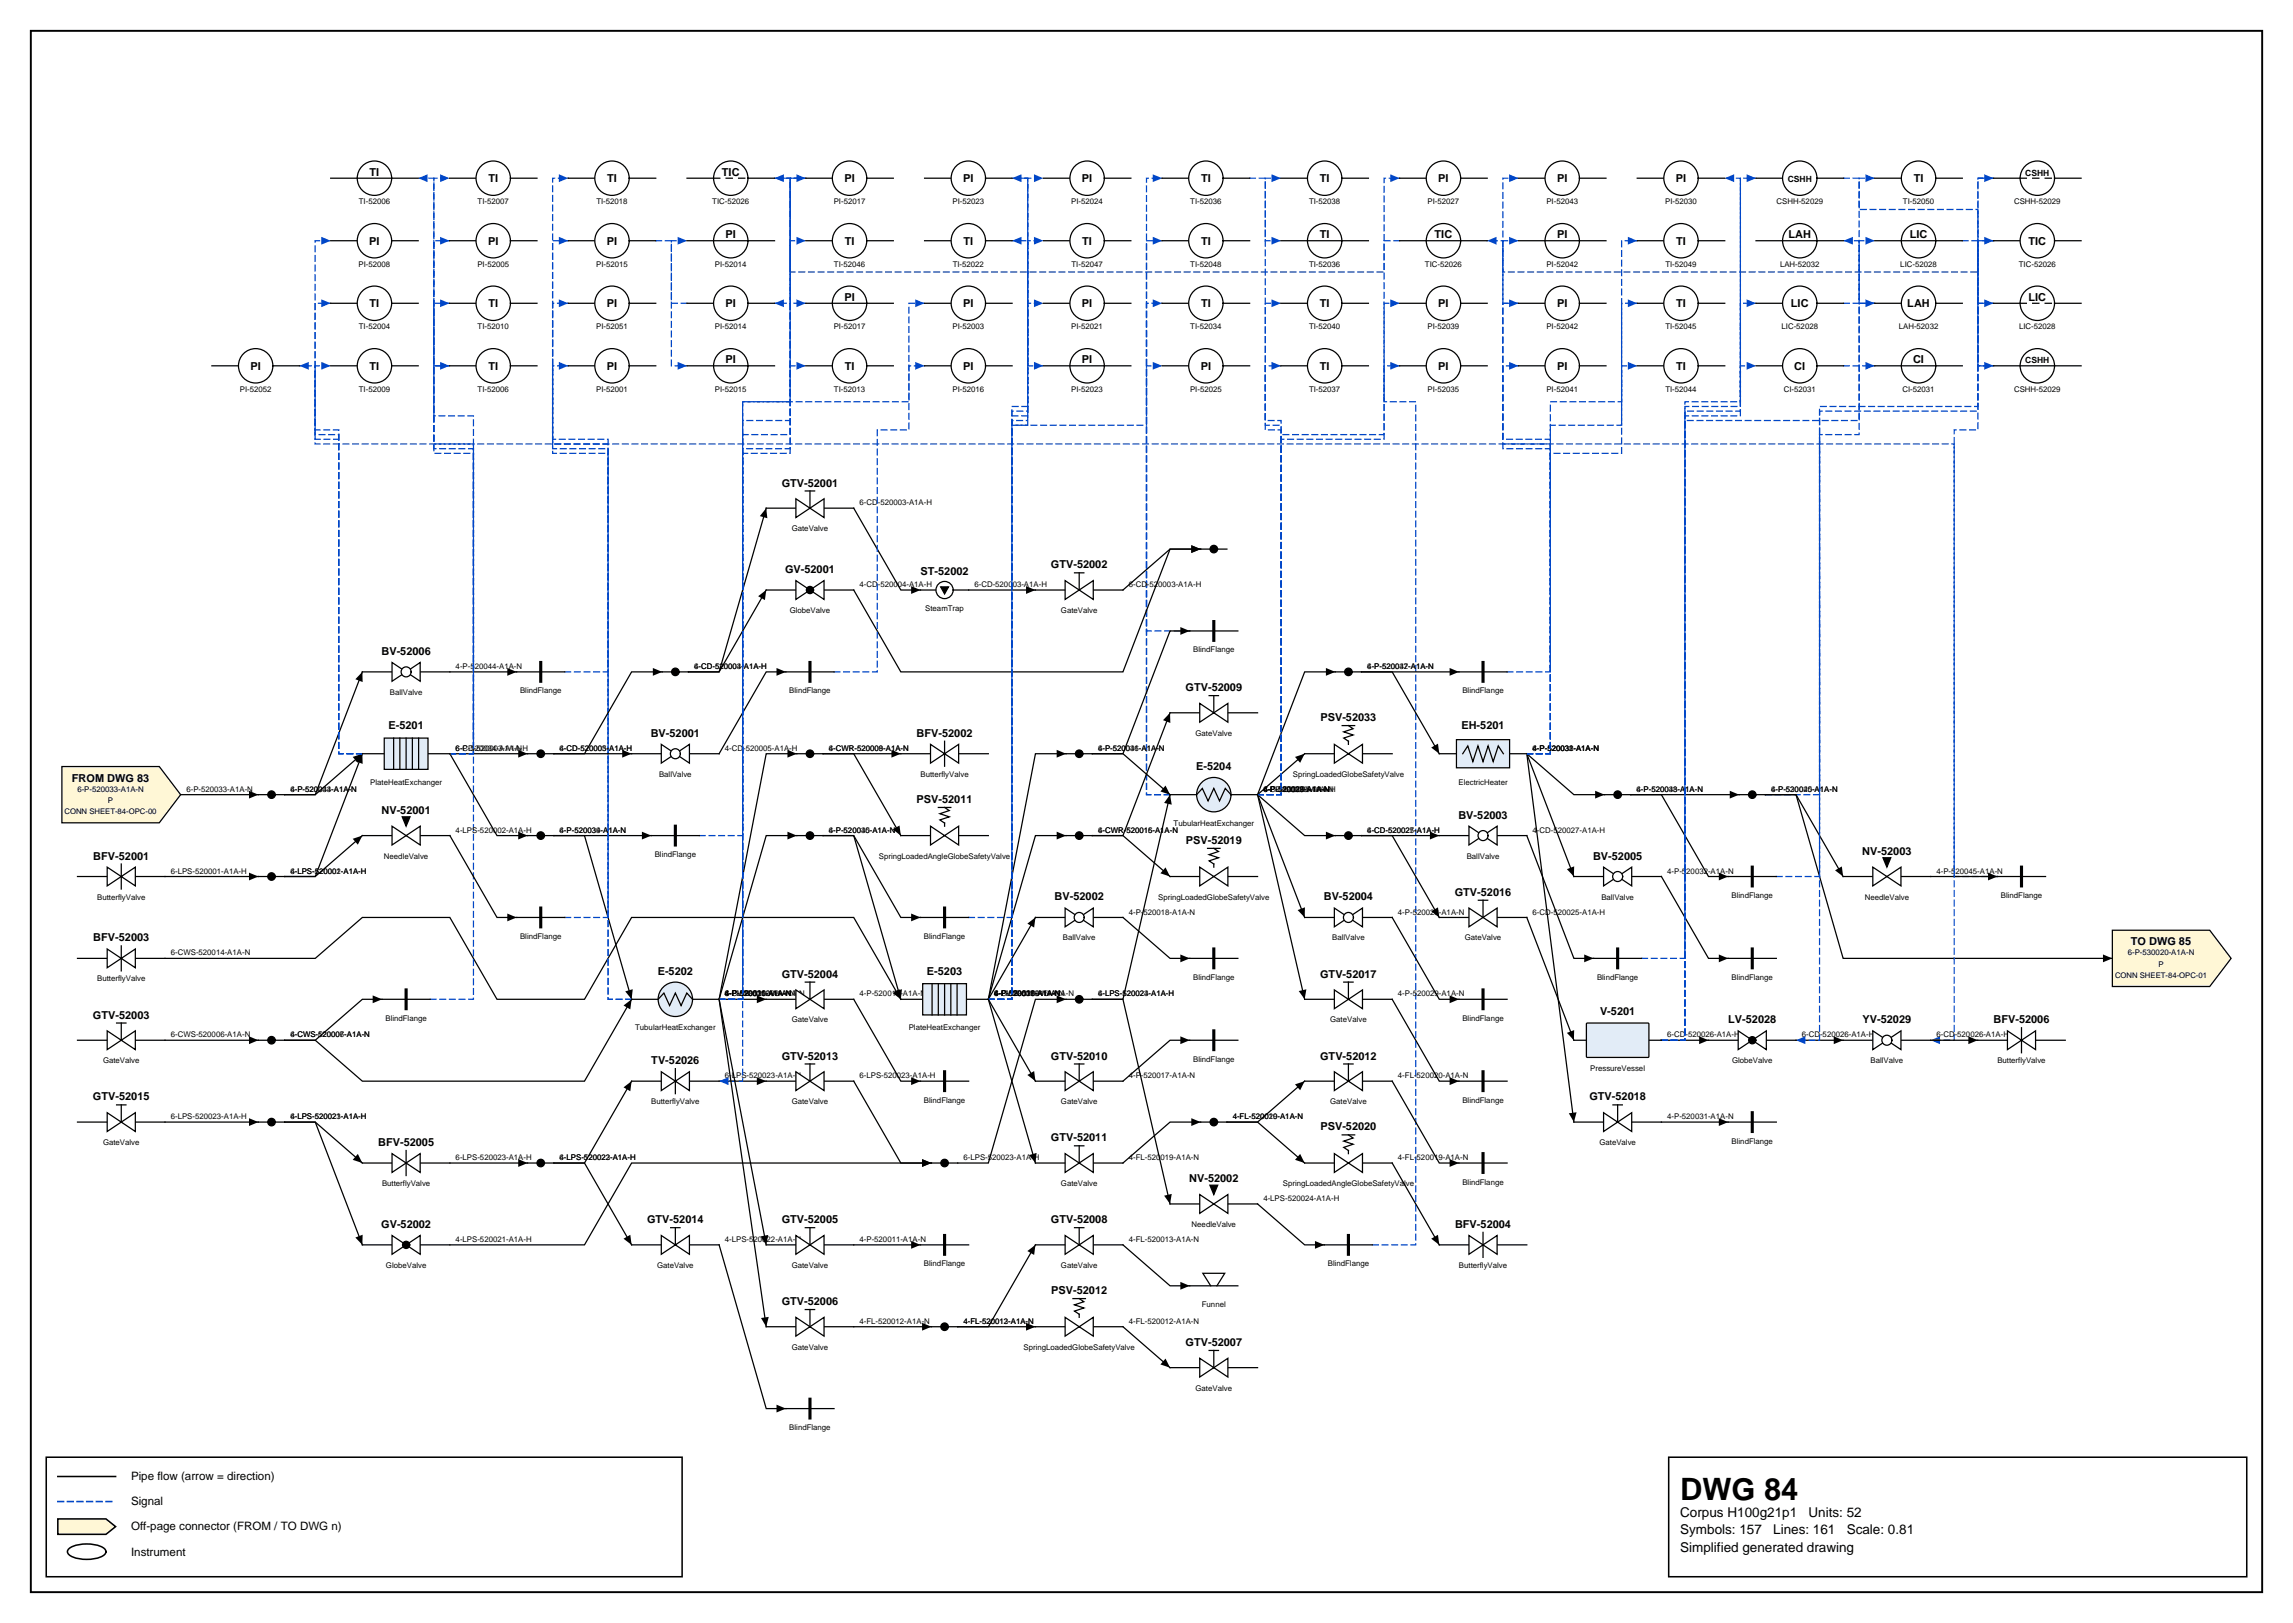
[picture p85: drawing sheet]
<svg xmlns="http://www.w3.org/2000/svg" width="420mm" height="297mm" viewBox="0 0 420 297" stroke-linecap="round" stroke-linejoin="round" font-family="sans-serif">
<defs><g id="words">
<text font-size="5.6" x="307.6" y="274.5">DWG 84</text>
<g font-size="2.5">
<text x="307.6" y="277.6">Corpus H100g21p1</text>
<text x="307.6" y="280.8">Symbols: 157</text>
<text x="324.6" y="280.8">Lines: 161</text>
<text x="331.1" y="277.6">Units: 52</text>
<text x="338.1" y="280.8">Scale: 0.81</text>
<text x="307.6" y="284">Simplified generated drawing</text>
</g>
<g font-size="2.1">
<text x="24" y="270.9">Pipe flow (arrow = direction)</text>
<text x="24" y="275.5">Signal</text>
<text x="24" y="280.1">Off-page connector (FROM / TO DWG n)</text>
<text x="24" y="284.7">Instrument</text>
</g>
<g font-size="2">
<text x="67.7" y="32.2">TI</text>
<text x="89.4" y="33.3">TI</text>
<text x="111.2" y="33.3">TI</text>
<text x="132.2" y="32.2">TIC</text>
<text x="154.6" y="33.3">PI</text>
<text x="176.3" y="33.3">PI</text>
<text x="198.1" y="33.3">PI</text>
<text x="219.9" y="33.3">TI</text>
<text x="241.6" y="33.3">TI</text>
<text x="263.3" y="33.3">PI</text>
<text x="285.1" y="33.3">PI</text>
<text x="306.8" y="33.3">PI</text>
<text x="350.4" y="33.3">TI</text>
<text x="67.6" y="44.8">PI</text>
<text x="89.4" y="44.8">PI</text>
<text x="111.1" y="44.8">PI</text>
<text x="132.8" y="43.6">PI</text>
<text x="154.6" y="44.8">TI</text>
<text x="176.4" y="44.8">TI</text>
<text x="198.1" y="44.8">TI</text>
<text x="219.9" y="44.8">TI</text>
<text x="241.6" y="43.6">TI</text>
<text x="262.7" y="43.6">TIC</text>
<text x="285.1" y="43.6">PI</text>
<text x="306.9" y="44.8">TI</text>
<text x="327.4" y="43.6">LAH</text>
<text x="349.6" y="43.6">LIC</text>
<text x="371.4" y="44.8">TIC</text>
<text x="67.7" y="56.2">TI</text>
<text x="89.4" y="56.2">TI</text>
<text x="111.1" y="56.2">PI</text>
<text x="132.8" y="56.2">PI</text>
<text x="154.6" y="55.1">PI</text>
<text x="176.3" y="56.2">PI</text>
<text x="198.1" y="56.2">PI</text>
<text x="219.9" y="56.2">TI</text>
<text x="241.6" y="56.2">TI</text>
<text x="263.3" y="56.2">PI</text>
<text x="285.1" y="56.2">PI</text>
<text x="306.9" y="56.2">TI</text>
<text x="327.9" y="56.2">LIC</text>
<text x="349.2" y="56.2">LAH</text>
<text x="371.4" y="55.1">LIC</text>
<text x="45.9" y="67.7">PI</text>
<text x="67.7" y="67.7">TI</text>
<text x="89.4" y="67.7">TI</text>
<text x="111.1" y="67.7">PI</text>
<text x="132.8" y="66.5">PI</text>
<text x="154.6" y="67.7">TI</text>
<text x="176.3" y="67.7">PI</text>
<text x="198.1" y="66.5">PI</text>
<text x="219.8" y="67.7">PI</text>
<text x="241.6" y="67.7">TI</text>
<text x="263.3" y="67.7">PI</text>
<text x="285.1" y="67.7">PI</text>
<text x="306.9" y="67.7">TI</text>
<text x="328.5" y="67.7">CI</text>
<text x="350.2" y="66.5">CI</text>
<text x="143.1" y="89">GTV-52001</text>
<text x="143.7" y="104.9">GV-52001</text>
<text x="168.5" y="105.2">ST-52002</text>
<text x="192.4" y="104">GTV-52002</text>
<text x="69.8" y="119.9">BV-52006</text>
<text x="217.1" y="126.5">GTV-52009</text>
<text x="241.7" y="132">PSV-52033</text>
<text x="71.1" y="133.4">E-5201</text>
<text x="119.1" y="134.8">BV-52001</text>
<text x="167.8" y="134.8">BFV-52002</text>
<text x="267.6" y="133.4">EH-5201</text>
<text x="13.2" y="143">FROM DWG 83</text>
<text x="219" y="140.9">E-5204</text>
<text x="69.8" y="149">NV-52001</text>
<text x="167.8" y="147">PSV-52011</text>
<text x="267" y="149.8">BV-52003</text>
<text x="217.1" y="154.5">PSV-52019</text>
<text x="17.1" y="157.3">BFV-52001</text>
<text x="291.7" y="157.3">BV-52005</text>
<text x="340.9" y="156.5">NV-52003</text>
<text x="193.1" y="164.8">BV-52002</text>
<text x="242.4" y="164.8">BV-52004</text>
<text x="266.3" y="163.9">GTV-52016</text>
<text x="17.1" y="172.3">BFV-52003</text>
<text x="390.1" y="173">TO DWG 85</text>
<text x="120.4" y="178.4">E-5202</text>
<text x="143.1" y="178.9">GTV-52004</text>
<text x="169.7" y="178.4">E-5203</text>
<text x="241.7" y="178.9">GTV-52017</text>
<text x="292.9" y="185.8">V-5201</text>
<text x="17" y="186.4">GTV-52003</text>
<text x="316.4" y="187.3">LV-52028</text>
<text x="341" y="187.3">YV-52029</text>
<text x="365" y="187.3">BFV-52006</text>
<text x="119.2" y="194.8">TV-52026</text>
<text x="143.1" y="193.9">GTV-52013</text>
<text x="192.4" y="193.9">GTV-52010</text>
<text x="241.7" y="193.9">GTV-52012</text>
<text x="17" y="201.4">GTV-52015</text>
<text x="291" y="201.4">GTV-52018</text>
<text x="69.2" y="209.8">BFV-52005</text>
<text x="192.4" y="208.9">GTV-52011</text>
<text x="241.7" y="206.9">PSV-52020</text>
<text x="217.7" y="216.4">NV-52002</text>
<text x="69.8" y="224.7">GV-52002</text>
<text x="118.5" y="223.9">GTV-52014</text>
<text x="143.1" y="223.9">GTV-52005</text>
<text x="192.4" y="223.9">GTV-52008</text>
<text x="266.4" y="224.7">BFV-52004</text>
<text x="143.1" y="238.9">GTV-52006</text>
<text x="192.5" y="236.9">PSV-52012</text>
<text x="217.1" y="246.3">GTV-52007</text>
</g>
<g font-size="1.6">
<text x="327.3" y="33.3">CSHH</text>
<text x="370.8" y="32.2">CSHH</text>
<text x="370.8" y="66.5">CSHH</text>
</g>
<g font-size="1.4">
<text x="65.7" y="37.3">TI-52006</text>
<text x="87.4" y="37.3">TI-52007</text>
<text x="109.2" y="37.3">TI-52018</text>
<text x="130.4" y="37.3">TIC-52026</text>
<text x="152.6" y="37.3">PI-52017</text>
<text x="174.4" y="37.3">PI-52023</text>
<text x="196.1" y="37.3">PI-52024</text>
<text x="217.9" y="37.3">TI-52036</text>
<text x="239.7" y="37.3">TI-52038</text>
<text x="261.4" y="37.3">PI-52027</text>
<text x="283.1" y="37.3">PI-52043</text>
<text x="304.9" y="37.3">PI-52030</text>
<text x="325.3" y="37.3">CSHH-52029</text>
<text x="348.4" y="37.3">TI-52050</text>
<text x="368.7" y="37.3">CSHH-52029</text>
<text x="65.7" y="48.8">PI-52008</text>
<text x="87.4" y="48.8">PI-52005</text>
<text x="109.1" y="48.8">PI-52015</text>
<text x="130.9" y="48.8">PI-52014</text>
<text x="152.7" y="48.8">TI-52046</text>
<text x="174.4" y="48.8">TI-52022</text>
<text x="196.2" y="48.8">TI-52047</text>
<text x="217.9" y="48.8">TI-52048</text>
<text x="239.7" y="48.8">TI-52036</text>
<text x="260.9" y="48.8">TIC-52026</text>
<text x="283.1" y="48.8">PI-52042</text>
<text x="304.9" y="48.8">TI-52049</text>
<text x="325.9" y="48.8">LAH-52032</text>
<text x="347.9" y="48.8">LIC-52028</text>
<text x="369.6" y="48.8">TIC-52026</text>
<text x="65.7" y="60.2">TI-52004</text>
<text x="87.4" y="60.2">TI-52010</text>
<text x="109.1" y="60.2">PI-52051</text>
<text x="130.9" y="60.2">PI-52014</text>
<text x="152.6" y="60.2">PI-52017</text>
<text x="174.4" y="60.2">PI-52003</text>
<text x="196.1" y="60.2">PI-52021</text>
<text x="217.9" y="60.2">TI-52034</text>
<text x="239.7" y="60.2">TI-52040</text>
<text x="261.4" y="60.2">PI-52039</text>
<text x="283.1" y="60.2">PI-52042</text>
<text x="304.9" y="60.2">TI-52045</text>
<text x="326.2" y="60.2">LIC-52028</text>
<text x="347.6" y="60.2">LAH-52032</text>
<text x="369.7" y="60.2">LIC-52028</text>
<text x="43.9" y="71.7">PI-52052</text>
<text x="65.7" y="71.7">TI-52009</text>
<text x="87.4" y="71.7">TI-52006</text>
<text x="109.1" y="71.7">PI-52001</text>
<text x="130.9" y="71.7">PI-52015</text>
<text x="152.7" y="71.7">TI-52013</text>
<text x="174.4" y="71.7">PI-52016</text>
<text x="196.1" y="71.7">PI-52023</text>
<text x="217.9" y="71.7">PI-52025</text>
<text x="239.7" y="71.7">TI-52037</text>
<text x="261.4" y="71.7">PI-52035</text>
<text x="283.1" y="71.7">PI-52041</text>
<text x="304.9" y="71.7">TI-52044</text>
<text x="326.6" y="71.7">CI-52031</text>
<text x="348.3" y="71.7">CI-52031</text>
<text x="368.7" y="71.7">CSHH-52029</text>
<text x="157.4" y="92.5">6-CD-520003-A1A-H</text>
<text x="144.9" y="97.2">GateValve</text>
<text x="157.4" y="107.5">4-CD-520004-A1A-H</text>
<text x="178.4" y="107.5">6-CD-520003-A1A-H</text>
<text x="206.7" y="107.5">6-CD-520003-A1A-H</text>
<text x="144.6" y="112.2">GlobeValve</text>
<text x="169.4" y="111.9">SteamTrap</text>
<text x="194.2" y="112.2">GateValve</text>
<text x="218.4" y="119.4">BlindFlange</text>
<text x="83.4" y="122.4">4-P-520044-A1A-N</text>
<text x="127.1" y="122.4">4-CD-520004-A1A-H</text>
<text x="127.1" y="122.4">6-CD-520003-A1A-H</text>
<text x="250.3" y="122.4">4-P-520042-A1A-N</text>
<text x="250.3" y="122.4">6-P-520037-A1A-N</text>
<text x="71.4" y="127.2">BallValve</text>
<text x="95.2" y="126.9">BlindFlange</text>
<text x="144.5" y="126.9">BlindFlange</text>
<text x="267.7" y="126.9">BlindFlange</text>
<text x="83.4" y="137.4">6-P-520034-A1A-N</text>
<text x="83.4" y="137.4">6-CD-520003-A1A-H</text>
<text x="102.5" y="137.4">6-CD-520003-A1A-H</text>
<text x="102.5" y="137.4">4-CD-520005-A1A-H</text>
<text x="132.7" y="137.4">4-CD-520005-A1A-H</text>
<text x="151.8" y="137.4">4-CWR-520009-A1A-N</text>
<text x="151.8" y="137.4">6-CWR-520008-A1A-N</text>
<text x="201" y="137.4">4-P-520041-A1A-N</text>
<text x="201" y="137.4">6-P-520036-A1A-N</text>
<text x="218.9" y="134.7">GateValve</text>
<text x="280.6" y="137.4">4-P-520031-A1A-N</text>
<text x="280.6" y="137.4">6-P-520038-A1A-N</text>
<text x="280.6" y="137.4">4-P-520032-A1A-N</text>
<text x="67.8" y="143.6">PlateHeatExchanger</text>
<text x="120.7" y="142.2">BallValve</text>
<text x="168.5" y="142.2">ButterflyValve</text>
<text x="236.7" y="142.2">SpringLoadedGlobeSafetyValve</text>
<text x="267" y="143.6">ElectricHeater</text>
<text x="11.8" y="149">CONN SHEET-84-OPC-00</text>
<text x="14.2" y="144.9">6-P-520033-A1A-N</text>
<text x="19.8" y="147">P</text>
<text x="34.1" y="144.9">6-P-520033-A1A-N</text>
<text x="53.2" y="144.9">4-P-520044-A1A-N</text>
<text x="53.2" y="144.9">6-P-520033-A1A-N</text>
<text x="231.3" y="144.9">4-FL-520030-A1A-N</text>
<text x="231.3" y="144.9">6-P-520037-A1A-N</text>
<text x="231.3" y="144.9">4-P-520028-A1A-N</text>
<text x="231.3" y="144.9">6-CD-520025-A1A-H</text>
<text x="231.3" y="144.9">4-P-520029-A1A-N</text>
<text x="299.6" y="144.9">6-P-520038-A1A-N</text>
<text x="299.6" y="144.9">4-P-520043-A1A-N</text>
<text x="324.3" y="144.9">6-P-530020-A1A-N</text>
<text x="324.3" y="144.9">4-P-520045-A1A-N</text>
<text x="83.4" y="152.4">4-LPS-520002-A1A-H</text>
<text x="102.5" y="152.4">4-P-520039-A1A-N</text>
<text x="102.5" y="152.4">6-P-520034-A1A-N</text>
<text x="151.8" y="152.4">4-P-520040-A1A-N</text>
<text x="151.8" y="152.4">6-P-520035-A1A-N</text>
<text x="201" y="152.4">6-CWR-520015-A1A-N</text>
<text x="201" y="152.4">4-CWR-520016-A1A-N</text>
<text x="214.9" y="151.1">TubularHeatExchanger</text>
<text x="250.3" y="152.4">4-CD-520027-A1A-H</text>
<text x="250.3" y="152.4">6-CD-520025-A1A-H</text>
<text x="280.6" y="152.4">4-CD-520027-A1A-H</text>
<text x="31.3" y="159.9">6-LPS-520001-A1A-H</text>
<text x="53.2" y="159.9">6-LPS-520001-A1A-H</text>
<text x="53.2" y="159.9">4-LPS-520002-A1A-H</text>
<text x="70.3" y="157.1">NeedleValve</text>
<text x="119.9" y="156.9">BlindFlange</text>
<text x="160.9" y="157.1">SpringLoadedAngleGlobeSafetyValve</text>
<text x="268.5" y="157.1">BallValve</text>
<text x="305.2" y="159.9">4-P-520032-A1A-N</text>
<text x="354.5" y="159.9">4-P-520045-A1A-N</text>
<text x="17.8" y="164.6">ButterflyValve</text>
<text x="206.7" y="167.4">4-P-520018-A1A-N</text>
<text x="212" y="164.6">SpringLoadedGlobeSafetyValve</text>
<text x="255.9" y="167.4">4-P-520028-A1A-N</text>
<text x="280.6" y="167.4">6-CD-520025-A1A-H</text>
<text x="293.2" y="164.6">BallValve</text>
<text x="317" y="164.3">BlindFlange</text>
<text x="341.4" y="164.6">NeedleValve</text>
<text x="366.3" y="164.3">BlindFlange</text>
<text x="95.2" y="171.8">BlindFlange</text>
<text x="169.2" y="171.8">BlindFlange</text>
<text x="194.6" y="172.1">BallValve</text>
<text x="243.9" y="172.1">BallValve</text>
<text x="268.2" y="172.1">GateValve</text>
<text x="17.8" y="179.6">ButterflyValve</text>
<text x="31.3" y="174.9">6-CWS-520014-A1A-N</text>
<text x="218.4" y="179.3">BlindFlange</text>
<text x="292.4" y="179.3">BlindFlange</text>
<text x="317" y="179.3">BlindFlange</text>
<text x="387.2" y="179">CONN SHEET-84-OPC-01</text>
<text x="389.6" y="174.9">6-P-530020-A1A-N</text>
<text x="395.2" y="176.9">P</text>
<text x="132.7" y="182.4">4-P-520010-A1A-N</text>
<text x="132.7" y="182.4">4-P-520011-A1A-N</text>
<text x="132.7" y="182.4">4-FL-520012-A1A-N</text>
<text x="132.7" y="182.4">6-CWR-520008-A1A-N</text>
<text x="132.7" y="182.4">6-P-520035-A1A-N</text>
<text x="157.4" y="182.4">4-P-520010-A1A-N</text>
<text x="182" y="182.4">6-P-520036-A1A-N</text>
<text x="182" y="182.4">6-CWR-520015-A1A-N</text>
<text x="182" y="182.4">4-P-520018-A1A-N</text>
<text x="182" y="182.4">4-FL-520019-A1A-N</text>
<text x="182" y="182.4">4-P-520017-A1A-N</text>
<text x="201" y="182.4">6-LPS-520023-A1A-H</text>
<text x="201" y="182.4">4-LPS-520024-A1A-H</text>
<text x="255.9" y="182.4">4-P-520029-A1A-N</text>
<text x="31.3" y="189.9">6-CWS-520006-A1A-N</text>
<text x="53.2" y="189.9">4-CWS-520007-A1A-N</text>
<text x="53.2" y="189.9">6-CWS-520006-A1A-N</text>
<text x="70.6" y="186.8">BlindFlange</text>
<text x="116.3" y="188.5">TubularHeatExchanger</text>
<text x="144.9" y="187.1">GateValve</text>
<text x="166.4" y="188.5">PlateHeatExchanger</text>
<text x="243.5" y="187.1">GateValve</text>
<text x="267.7" y="186.8">BlindFlange</text>
<text x="305.2" y="189.9">6-CD-520026-A1A-H</text>
<text x="329.9" y="189.9">6-CD-520026-A1A-H</text>
<text x="354.5" y="189.9">6-CD-520026-A1A-H</text>
<text x="18.9" y="194.6">GateValve</text>
<text x="132.7" y="197.3">6-LPS-520023-A1A-H</text>
<text x="157.4" y="197.3">6-LPS-520023-A1A-H</text>
<text x="206.7" y="197.3">4-P-520017-A1A-N</text>
<text x="218.4" y="194.3">BlindFlange</text>
<text x="255.9" y="197.3">4-FL-520020-A1A-N</text>
<text x="291.2" y="196">PressureVessel</text>
<text x="317.1" y="194.6">GlobeValve</text>
<text x="342.5" y="194.6">BallValve</text>
<text x="365.7" y="194.6">ButterflyValve</text>
<text x="119.2" y="202.1">ButterflyValve</text>
<text x="144.9" y="202.1">GateValve</text>
<text x="169.2" y="201.8">BlindFlange</text>
<text x="194.2" y="202.1">GateValve</text>
<text x="243.5" y="202.1">GateValve</text>
<text x="267.7" y="201.8">BlindFlange</text>
<text x="18.9" y="209.6">GateValve</text>
<text x="31.3" y="204.8">6-LPS-520023-A1A-H</text>
<text x="53.2" y="204.8">6-LPS-520023-A1A-H</text>
<text x="53.2" y="204.8">4-LPS-520021-A1A-H</text>
<text x="225.7" y="204.8">4-FL-520020-A1A-N</text>
<text x="225.7" y="204.8">4-FL-520019-A1A-N</text>
<text x="292.8" y="209.6">GateValve</text>
<text x="305.2" y="204.8">4-P-520031-A1A-N</text>
<text x="317" y="209.3">BlindFlange</text>
<text x="83.4" y="212.3">6-LPS-520023-A1A-H</text>
<text x="102.5" y="212.3">6-LPS-520023-A1A-H</text>
<text x="102.5" y="212.3">4-LPS-520022-A1A-H</text>
<text x="176.4" y="212.3">6-LPS-520023-A1A-H</text>
<text x="206.7" y="212.3">4-FL-520019-A1A-N</text>
<text x="255.9" y="212.3">4-FL-520019-A1A-N</text>
<text x="69.9" y="217.1">ButterflyValve</text>
<text x="194.2" y="217.1">GateValve</text>
<text x="231.3" y="219.8">4-LPS-520024-A1A-H</text>
<text x="234.9" y="217.1">SpringLoadedAngleGlobeSafetyValve</text>
<text x="267.7" y="216.8">BlindFlange</text>
<text x="83.4" y="227.3">4-LPS-520021-A1A-H</text>
<text x="132.7" y="227.3">4-LPS-520022-A1A-H</text>
<text x="157.4" y="227.3">4-P-520011-A1A-N</text>
<text x="206.7" y="227.3">4-FL-520013-A1A-N</text>
<text x="218.2" y="224.6">NeedleValve</text>
<text x="70.7" y="232.1">GlobeValve</text>
<text x="120.3" y="232.1">GateValve</text>
<text x="144.9" y="232.1">GateValve</text>
<text x="169.2" y="231.8">BlindFlange</text>
<text x="194.2" y="232.1">GateValve</text>
<text x="243.1" y="231.8">BlindFlange</text>
<text x="267.1" y="232.1">ButterflyValve</text>
<text x="220" y="239.3">Funnel</text>
<text x="157.4" y="242.3">4-FL-520012-A1A-N</text>
<text x="176.4" y="242.3">4-FL-520013-A1A-N</text>
<text x="176.4" y="242.3">4-FL-520012-A1A-N</text>
<text x="206.7" y="242.3">4-FL-520012-A1A-N</text>
<text x="144.9" y="247">GateValve</text>
<text x="187.4" y="247">SpringLoadedGlobeSafetyValve</text>
<text x="218.9" y="254.5">GateValve</text>
<text x="144.5" y="261.7">BlindFlange</text>
</g>
</g></defs>
<path d="M5.6 5.6h408.6v285.8h-408.6z" fill="none" stroke="#000" stroke-width=".35"/>
<path d="M8.5 266.7h116.4v21.9h-116.4zM10.6 270.2h10.6M305.5 266.7h105.8v21.9h-105.8z" fill="none" stroke="#000" stroke-width=".28"/>
<path d="M10.6 274.8h10.6" fill="none" stroke="#0046c8" stroke-width=".28" stroke-dasharray="1.1 .7"/>
<path d="M10.6 278h8.8l1.8 1.4-1.8 1.4h-8.8z" fill="#fff7d6" stroke="#000" stroke-width=".28"/>
<path d="M12.7 283.4a6.7 6.7 0 0 1 6.3 0 .72 .72 0 0 1 0 1.2 6.7 6.7 0 0 1-6.3 0 .72 .72 0 0 1 0-1.2z" fill="none" stroke="#000" stroke-width=".28"/>
<path d="M131.7 197.9h8.6" fill="none" stroke="#000" stroke-width=".23"/>
<path d="M138.6 197.2l1.7 .7-1.7 .7z" fill="#000"/>
<path d="M251.3 227.8h7.9v-154.3h-5.8v-40.9h2.9" fill="none" stroke="#0046c8" stroke-width=".23" stroke-dasharray="1.1 .7"/>
<path d="M254.5 31.9l1.8 .7-1.8 .7z" fill="#0046c8"/>
<path d="M217.8 115.5h-7.9v-71.4h2.9" fill="none" stroke="#0046c8" stroke-width=".23" stroke-dasharray="1.1 .7"/>
<path d="M211 43.3l1.8 .8-1.8 .7z" fill="#0046c8"/>
<path d="M156.3 182.9l8.6 15h3.6M254.9 197.9l8.6 15h3.6" fill="none" stroke="#000" stroke-width=".23"/>
<path d="M166.8 197.2l1.7 .7-1.7 .7zM265.4 212.1l1.7 .8-1.7 .7z" fill="#000"/>
<path d="M125.8 55.5h-2.9v-11.4h2.9" fill="none" stroke="#0046c8" stroke-width=".23" stroke-dasharray="1.1 .7"/>
<path d="M124.1 43.3l1.7 .8-1.7 .7z" fill="#0046c8"/>
<path d="M359.3 44.1h2.8v11.4h2.9" fill="none" stroke="#0046c8" stroke-width=".23" stroke-dasharray="1.1 .7"/>
<path d="M363.3 54.8l1.7 .7-1.7 .7z" fill="#0046c8"/>
<path d="M82.4 123h12.2M30.2 175.4h27.5l8.6-7.5h16.1l8.6 15h16l8.6-15h40.7l8.6 15" fill="none" stroke="#000" stroke-width=".23"/>
<path d="M92.9 122.3l1.7 .7-1.7 .7zM163.4 181.8l1.3-.8 .2 1.9z" fill="#000"/>
<path d="M214.2 145.4h-4.3v-89.9h2.9" fill="none" stroke="#0046c8" stroke-width=".23" stroke-dasharray="1.1 .7"/>
<path d="M211 54.8l1.8 .7-1.8 .7z" fill="#0046c8"/>
<path d="M238.9 137.9l-8.7 7.5M244.5 123h-5.6l-8.7 22.4M230.2 145.4l8.7 7.5h5.6M230.2 145.4l8.7 22.5" fill="none" stroke="#000" stroke-width=".23"/>
<path d="M237.1 138.5l1.8-.6-.9 1.7zM242.7 122.3l1.8 .7-1.8 .7zM242.7 152.2l1.8 .7-1.8 .7zM237.6 166.6l1.3-.5v1.8z" fill="#000"/>
<path d="M214.2 145.4h-4.3v-112.8h2.9" fill="none" stroke="#0046c8" stroke-width=".23" stroke-dasharray="1.1 .7"/>
<path d="M211 31.9l1.8 .7-1.8 .7z" fill="#0046c8"/>
<path d="M230.2 145.4h4.3v-68.4h-2.9v-10h2.9" fill="none" stroke="#0046c8" stroke-width=".23" stroke-dasharray="1.1 .7"/>
<path d="M232.8 66.2l1.7 .8-1.7 .7z" fill="#0046c8"/>
<path d="M230.2 145.4h4.3v-67.6h-2.9v-22.3h2.9" fill="none" stroke="#0046c8" stroke-width=".23" stroke-dasharray="1.1 .7"/>
<path d="M232.8 54.8l1.7 .7-1.7 .7z" fill="#0046c8"/>
<path d="M230.2 145.4h4.3v-66.7h-2.9v-46.1h2.9" fill="none" stroke="#0046c8" stroke-width=".23" stroke-dasharray="1.1 .7"/>
<path d="M232.8 31.9l1.7 .7-1.7 .7z" fill="#0046c8"/>
<path d="M230.2 145.4h4.3v-65.9h18.9v-12.5h2.9" fill="none" stroke="#0046c8" stroke-width=".23" stroke-dasharray="1.1 .7"/>
<path d="M254.5 66.2l1.8 .8-1.8 .7z" fill="#0046c8"/>
<path d="M230.2 145.4h4.3v-65h18.9v-24.9h2.9" fill="none" stroke="#0046c8" stroke-width=".23" stroke-dasharray="1.1 .7"/>
<path d="M254.5 54.8l1.8 .7-1.8 .7z" fill="#0046c8"/>
<path d="M230.2 145.4l8.7 37.5M304.2 205.4h12.2" fill="none" stroke="#000" stroke-width=".23"/>
<path d="M237.8 181.4l1.4-.3-.3 1.8zM314.7 204.6l1.7 .8-1.7 .7z" fill="#000"/>
<path d="M365.7 160.4h-7.9v-79.1h-300.1v-14.3h-2.9" fill="none" stroke="#0046c8" stroke-width=".23" stroke-dasharray="1.1 .7"/>
<path d="M54.8 67l1.7-.8v1.5z" fill="#0046c8"/>
<path d="M217.8 115.5h-3.6l-8.6 22.4h-5.6h5.6l8.6 7.5M219.8 100.5h-5.6l-8.6 7.5M267.1 123h-17.8h5.6l8.6 14.9M318.4 145.4h-19.8h5.6l8.6 15h3.6M304.2 160.4l8.6 15h3.6M328.8 190.4h8.6M131.7 227.8l8.6 30h3.6" fill="none" stroke="#000" stroke-width=".23"/>
<path d="M216.1 114.8l1.7 .7-1.7 .7zM218.1 99.8l1.7 .7-1.7 .7zM262 136.8l1.3-.7 .2 1.8zM265.4 122.3l1.7 .7-1.7 .7zM213.4 143.8l.8 1.6-1.8-.5zM316.7 144.7l1.7 .7-1.7 .8zM314.7 159.7l1.7 .7-1.7 .7zM314.7 174.7l1.7 .7-1.7 .7zM335.7 189.7l1.7 .7-1.7 .7zM142.2 257.1l1.7 .7-1.7 .7z" fill="#000"/>
<path d="M103.4 123h7.9v-40.9h-10.1v-26.6h2.8" fill="none" stroke="#0046c8" stroke-width=".23" stroke-dasharray="1.1 .7"/>
<path d="M102.3 54.8l1.7 .7-1.7 .7z" fill="#0046c8"/>
<path d="M103.4 167.9h7.9v-84.9h-10.1v-16h2.8" fill="none" stroke="#0046c8" stroke-width=".23" stroke-dasharray="1.1 .7"/>
<path d="M102.3 66.2l1.7 .8-1.7 .7z" fill="#0046c8"/>
<path d="M185.3 32.6h2.9v34.4h2.8" fill="none" stroke="#0046c8" stroke-width=".23" stroke-dasharray="1.1 .7"/>
<path d="M189.3 66.2l1.7 .8-1.7 .7z" fill="#0046c8"/>
<path d="M119.2 152.9h-17.8h5.6l8.6 30M156.3 197.9l8.6 15h5.6M205.6 227.8l8.6 7.5h3.6" fill="none" stroke="#000" stroke-width=".23"/>
<path d="M117.5 152.2l1.7 .7-1.7 .7zM114.5 181.4l1.3-.4-.2 1.9zM168.8 212.1l1.7 .8-1.7 .7zM216.1 234.6l1.7 .7-1.7 .7z" fill="#000"/>
<path d="M365 67h-2.9v-34.4h2.9" fill="none" stroke="#0046c8" stroke-width=".23" stroke-dasharray="1.1 .7"/>
<path d="M363.3 31.9l1.7 .7-1.7 .7z" fill="#0046c8"/>
<path d="M254.9 212.9l8.6 14.9" fill="none" stroke="#000" stroke-width=".23"/>
<path d="M262 226.7l1.3-.7 .2 1.8z" fill="#000"/>
<path d="M141.8 32.6h2.9v40.9h-8.7v124.4h-4.3" fill="none" stroke="#0046c8" stroke-width=".23" stroke-dasharray="1.1 .7"/>
<path d="M131.7 197.9l1.7-.7v1.4z" fill="#0046c8"/>
<path d="M279.5 152.9l8.6 22.5h3.7" fill="none" stroke="#000" stroke-width=".23"/>
<path d="M290 174.7l1.8 .7-1.8 .7z" fill="#000"/>
<path d="M337.5 67h5.7" fill="none" stroke="#0046c8" stroke-width=".23" stroke-dasharray="1.1 .7"/>
<path d="M341.5 66.2l1.7 .8-1.7 .7z" fill="#0046c8"/>
<path d="M120.1 44.1h2.8v22.9h2.9" fill="none" stroke="#0046c8" stroke-width=".23" stroke-dasharray="1.1 .7"/>
<path d="M124.1 66.2l1.7 .8-1.7 .7z" fill="#0046c8"/>
<path d="M254.9 167.9l8.6 15h3.6M30.2 190.4h17.1" fill="none" stroke="#000" stroke-width=".23"/>
<path d="M45.6 189.7l1.7 .7-1.7 .7zM265.4 182.2l1.7 .7-1.7 .7z" fill="#000"/>
<path d="M323.2 145.4h9.9v-71h29v-30.3h2.9" fill="none" stroke="#0046c8" stroke-width=".23" stroke-dasharray="1.1 .7"/>
<path d="M363.3 43.3l1.7 .8-1.7 .7z" fill="#0046c8"/>
<path d="M219.8 100.5h-5.6l-8.6 22.5h-40.7l-8.6-15M66.3 123l-8.6 22.4h-5.6h5.6l8.6-7.5-8.6 22.5h-5.6h5.6l8.6-7.5M263.5 152.9h-14.2h5.6l8.6 15M337.4 160.4l-8.6-15h-5.6h5.6l8.6 30h49.3M238.9 197.9l-8.7 7.5h-5.6h5.6l8.7 7.5M156.3 227.8h12.2" fill="none" stroke="#000" stroke-width=".23"/>
<path d="M218.1 99.8l1.7 .7-1.7 .7zM66.3 123l.1 1.8-1.3-.5zM64.6 138.5l1.7-.6-.8 1.7zM66.3 137.9l.1 1.9-1.3-.5zM64.6 153.5l1.7-.6-.8 1.7zM261.8 152.2l1.7 .7-1.7 .7zM262 166.8l1.3-.7 .2 1.8zM336 159.3l1.2-.7 .2 1.8zM385 174.7l1.7 .7-1.7 .7zM237.1 198.5l1.8-.6-.9 1.6zM238 211.2l.9 1.7-1.8-.6zM166.8 227.1l1.7 .7-1.7 .8z" fill="#000"/>
<path d="M278 55.5h-2.9v-11.4h2.9" fill="none" stroke="#0046c8" stroke-width=".23" stroke-dasharray="1.1 .7"/>
<path d="M276.3 43.3l1.7 .8-1.7 .7z" fill="#0046c8"/>
<path d="M365 55.5h-2.9v19.7h-29v115.2h-4.3" fill="none" stroke="#0046c8" stroke-width=".23" stroke-dasharray="1.1 .7"/>
<path d="M328.8 190.4l1.7-.7v1.4z" fill="#0046c8"/>
<path d="M78.8 182.9h7.9v-106.8h-7.3v-20.6h2.9" fill="none" stroke="#0046c8" stroke-width=".23" stroke-dasharray="1.1 .7"/>
<path d="M80.6 54.8l1.7 .7-1.7 .7z" fill="#0046c8"/>
<path d="M128.1 152.9h7.9v-75.9h8.7v-32.9h2.8" fill="none" stroke="#0046c8" stroke-width=".23" stroke-dasharray="1.1 .7"/>
<path d="M145.8 43.3l1.7 .8-1.7 .7z" fill="#0046c8"/>
<path d="M365 44.1h-2.9v5.7h-87v-5.7h-2.8" fill="none" stroke="#0046c8" stroke-width=".23" stroke-dasharray="1.1 .7"/>
<path d="M272.3 44.1l1.7-.8v1.5z" fill="#0046c8"/>
<path d="M275.9 123h7.9v-45.2h13.1v-33.7h2.8" fill="none" stroke="#0046c8" stroke-width=".23" stroke-dasharray="1.1 .7"/>
<path d="M298 43.3l1.7 .8-1.7 .7z" fill="#0046c8"/>
<path d="M337.5 55.5h2.9v-11.4h2.8" fill="none" stroke="#0046c8" stroke-width=".23" stroke-dasharray="1.1 .7"/>
<path d="M341.5 43.3l1.7 .8-1.7 .7z" fill="#0046c8"/>
<path d="M164.9 137.9h-14.2h5.6l8.6 15M214.2 130.5l-8.6 22.4h-5.6h5.6l8.6 7.5M214.2 145.4l-8.6 37.5h-5.6h5.6l8.6 37.4M230.2 220.3l8.7 7.5h3.6M156.3 242.8h14.2" fill="none" stroke="#000" stroke-width=".23"/>
<path d="M163.2 137.2l1.7 .7-1.7 .8zM214.2 130.5l.1 1.8-1.4-.5zM163.4 151.8l1.3-.7 .2 1.8zM214.2 145.4l.3 1.9-1.4-.4zM213.4 158.8l.8 1.6-1.8-.6zM213.1 218.8l1.4-.3-.3 1.8zM240.7 227.1l1.8 .7-1.8 .8zM168.8 242.1l1.7 .7-1.7 .7z" fill="#000"/>
<path d="M66.3 137.9h-4.3v-59.2h-4.3v-11.7h2.8" fill="none" stroke="#0046c8" stroke-width=".23" stroke-dasharray="1.1 .7"/>
<path d="M58.8 66.2l1.7 .8-1.7 .7z" fill="#0046c8"/>
<path d="M82.4 137.9l8.6 15h5.6" fill="none" stroke="#000" stroke-width=".23"/>
<path d="M94.9 152.2l1.7 .7-1.7 .7z" fill="#000"/>
<path d="M66.3 137.9h-4.3v-58.4h-4.3v-24h2.8" fill="none" stroke="#0046c8" stroke-width=".23" stroke-dasharray="1.1 .7"/>
<path d="M58.8 54.8l1.7 .7-1.7 .7z" fill="#0046c8"/>
<path d="M66.3 137.9h-4.3v-57.5h-4.3v-36.3h2.8" fill="none" stroke="#0046c8" stroke-width=".23" stroke-dasharray="1.1 .7"/>
<path d="M58.8 43.3l1.7 .8-1.7 .7z" fill="#0046c8"/>
<path d="M82.4 137.9h4.3v-56.6h-7.3v-14.3h2.9" fill="none" stroke="#0046c8" stroke-width=".23" stroke-dasharray="1.1 .7"/>
<path d="M80.6 66.2l1.7 .8-1.7 .7z" fill="#0046c8"/>
<path d="M82.4 137.9h4.3v-55.8h-7.3v-38h2.9" fill="none" stroke="#0046c8" stroke-width=".23" stroke-dasharray="1.1 .7"/>
<path d="M80.6 43.3l1.7 .8-1.7 .7z" fill="#0046c8"/>
<path d="M82.4 137.9h14.2" fill="none" stroke="#000" stroke-width=".23"/>
<path d="M94.9 137.2l1.7 .7-1.7 .8z" fill="#000"/>
<path d="M82.4 137.9h4.3v-54.9h-7.3v-50.4h2.9" fill="none" stroke="#0046c8" stroke-width=".23" stroke-dasharray="1.1 .7"/>
<path d="M80.6 31.9l1.7 .7-1.7 .7z" fill="#0046c8"/>
<path d="M33.1 145.4h14.2M82.4 152.9l8.6 15h3.6" fill="none" stroke="#000" stroke-width=".23"/>
<path d="M45.6 144.7l1.7 .7-1.7 .8zM92.9 167.2l1.7 .7-1.7 .7z" fill="#000"/>
<path d="M300.6 175.4h7.9v-101.9h10.1v-40.9h-2.8" fill="none" stroke="#0046c8" stroke-width=".23" stroke-dasharray="1.1 .7"/>
<path d="M315.8 32.6l1.7-.7v1.4z" fill="#0046c8"/>
<path d="M156.3 93l8.6 15h3.6M177.3 108h12.3M168.5 167.9h-3.6l-8.6-15h-5.6h5.6l8.6 30M205.6 167.9l8.6 7.5h3.6M115.6 197.9l-8.6 15h-5.6h5.6l8.6 14.9M30.2 205.4h17.1" fill="none" stroke="#000" stroke-width=".23"/>
<path d="M166.8 107.3l1.7 .7-1.7 .7zM187.9 107.3l1.7 .7-1.7 .7zM166.8 167.2l1.7 .7-1.7 .7zM216.1 174.7l1.7 .7-1.7 .7zM114.2 199l1.4-1.1-.2 1.8zM163.8 181.4l1.3-.4-.2 1.9zM45.6 204.6l1.7 .8-1.7 .7zM114.2 226.7l1.2-.7 .2 1.8z" fill="#000"/>
<path d="M228.8 32.6h2.8v11.5h2.9" fill="none" stroke="#0046c8" stroke-width=".23" stroke-dasharray="1.1 .7"/>
<path d="M232.8 43.3l1.7 .8-1.7 .7z" fill="#0046c8"/>
<path d="M140.3 93l-8.6 30h-5.7h5.7l8.6-15" fill="none" stroke="#000" stroke-width=".23"/>
<path d="M140.3 93l.2 1.9-1.4-.4zM138.8 109.1l1.5-1.1-.3 1.8z" fill="#000"/>
<path d="M82.3 67h-2.9v-34.4h-2.8" fill="none" stroke="#0046c8" stroke-width=".23" stroke-dasharray="1.1 .7"/>
<path d="M76.6 32.6l1.7-.7v1.4z" fill="#0046c8"/>
<path d="M219.8 205.4h-5.6l-8.6 7.5" fill="none" stroke="#000" stroke-width=".23"/>
<path d="M218.1 204.6l1.7 .8-1.7 .7z" fill="#000"/>
<path d="M337.5 32.6h2.9v5.7h21.7v28.7h2.9" fill="none" stroke="#0046c8" stroke-width=".23" stroke-dasharray="1.1 .7"/>
<path d="M363.3 66.2l1.7 .8-1.7 .7z" fill="#0046c8"/>
<path d="M30.2 160.4h17.1M69.9 182.9h-3.6l-8.6 7.5h-5.6h5.6l8.6 7.5h40.7l8.6-15M304.2 190.4h8.6" fill="none" stroke="#000" stroke-width=".23"/>
<path d="M45.6 159.7l1.7 .7-1.7 .7zM68.2 182.2l1.7 .7-1.7 .7zM114.2 184l1.4-1.1-.2 1.8zM311.1 189.7l1.7 .7-1.7 .7z" fill="#000"/>
<path d="M304.2 190.4h4.3v-116h10.1v-7.4h2.9" fill="none" stroke="#0046c8" stroke-width=".23" stroke-dasharray="1.1 .7"/>
<path d="M319.8 66.2l1.7 .8-1.7 .7z" fill="#0046c8"/>
<path d="M304.2 190.4h4.3v-115.2h10.1v-19.7h2.9" fill="none" stroke="#0046c8" stroke-width=".23" stroke-dasharray="1.1 .7"/>
<path d="M319.8 54.8l1.7 .7-1.7 .7z" fill="#0046c8"/>
<path d="M304.2 190.4h4.3v-114.3h10.1v-43.5h2.9" fill="none" stroke="#0046c8" stroke-width=".23" stroke-dasharray="1.1 .7"/>
<path d="M319.8 31.9l1.7 .7-1.7 .7z" fill="#0046c8"/>
<path d="M304.2 190.4h4.3v-113.4h31.9v-21.5h2.8" fill="none" stroke="#0046c8" stroke-width=".23" stroke-dasharray="1.1 .7"/>
<path d="M341.5 54.8l1.7 .7-1.7 .7z" fill="#0046c8"/>
<path d="M177.3 167.9h8v-90.1h2.9v-33.7h2.8" fill="none" stroke="#0046c8" stroke-width=".23" stroke-dasharray="1.1 .7"/>
<path d="M189.3 43.3l1.7 .8-1.7 .7z" fill="#0046c8"/>
<path d="M353.5 160.4h12.2M217.8 190.4h-3.6l-8.6 7.5M82.4 212.9h14.2" fill="none" stroke="#000" stroke-width=".23"/>
<path d="M364 159.7l1.7 .7-1.7 .7zM216.1 189.7l1.7 .7-1.7 .7zM94.9 212.1l1.7 .8-1.7 .7z" fill="#000"/>
<path d="M365 32.6h-2.9v46.1h-4.3v111.7h-4.3" fill="none" stroke="#0046c8" stroke-width=".23" stroke-dasharray="1.1 .7"/>
<path d="M353.5 190.4l1.7-.7v1.4z" fill="#0046c8"/>
<path d="M343.2 55.5h-2.8v-11.4h-2.9" fill="none" stroke="#0046c8" stroke-width=".23" stroke-dasharray="1.1 .7"/>
<path d="M337.5 44.1l1.7-.8v1.5z" fill="#0046c8"/>
<path d="M189.6 227.8l-8.7 15h-5.6h14.3" fill="none" stroke="#000" stroke-width=".23"/>
<path d="M188.1 229l1.5-1.2-.3 1.9zM187.9 242.1l1.7 .7-1.7 .7z" fill="#000"/>
<path d="M325.2 160.4h7.9v-80.9h7.3v-46.9h2.8" fill="none" stroke="#0046c8" stroke-width=".23" stroke-dasharray="1.1 .7"/>
<path d="M341.5 31.9l1.7 .7-1.7 .7z" fill="#0046c8"/>
<path d="M279.5 137.9l8.6 7.5h5.7M279.5 137.9l8.6 67.5M279.5 137.9l8.6 22.5" fill="none" stroke="#000" stroke-width=".23"/>
<path d="M292 144.7l1.8 .7-1.8 .8zM286.9 159.1l1.3-.5-.1 1.8zM287.2 203.8l1.4-.2-.5 1.8z" fill="#000"/>
<path d="M279.5 137.9h4.3v-57.5h-8.7v-13.4h2.9" fill="none" stroke="#0046c8" stroke-width=".23" stroke-dasharray="1.1 .7"/>
<path d="M276.3 66.2l1.7 .8-1.7 .7z" fill="#0046c8"/>
<path d="M279.5 137.9h4.3v-56.6h-8.7v-25.8h2.9" fill="none" stroke="#0046c8" stroke-width=".23" stroke-dasharray="1.1 .7"/>
<path d="M276.3 54.8l1.7 .7-1.7 .7z" fill="#0046c8"/>
<path d="M279.5 137.9h4.3v-55.8h-8.7v-49.5h2.9" fill="none" stroke="#0046c8" stroke-width=".23" stroke-dasharray="1.1 .7"/>
<path d="M276.3 31.9l1.7 .7-1.7 .7z" fill="#0046c8"/>
<path d="M279.5 137.9h4.3v-54.9h13.1v-16h2.8" fill="none" stroke="#0046c8" stroke-width=".23" stroke-dasharray="1.1 .7"/>
<path d="M298 66.2l1.7 .8-1.7 .7z" fill="#0046c8"/>
<path d="M279.5 137.9h4.3v-64.4h13.1v-18h2.8" fill="none" stroke="#0046c8" stroke-width=".23" stroke-dasharray="1.1 .7"/>
<path d="M298 54.8l1.7 .7-1.7 .7z" fill="#0046c8"/>
<path d="M205.6 242.8l8.6 7.5" fill="none" stroke="#000" stroke-width=".23"/>
<path d="M213.4 248.6l.8 1.7-1.8-.6z" fill="#000"/>
<path d="M256.3 44.1h-2.9v5.7h-108.7v-17.2h-2.9" fill="none" stroke="#0046c8" stroke-width=".23" stroke-dasharray="1.1 .7"/>
<path d="M141.8 32.6l1.7-.7v1.4z" fill="#0046c8"/>
<path d="M195.2 137.9h-5.6l-8.7 45" fill="none" stroke="#000" stroke-width=".23"/>
<path d="M193.5 137.2l1.7 .7-1.7 .8z" fill="#000"/>
<path d="M180.9 182.9h4.4v-108.5h2.9v-30.3h-2.9" fill="none" stroke="#0046c8" stroke-width=".23" stroke-dasharray="1.1 .7"/>
<path d="M185.3 44.1l1.7-.8v1.5z" fill="#0046c8"/>
<path d="M180.9 182.9h4.4v-107.7h2.9v-42.6h-2.9" fill="none" stroke="#0046c8" stroke-width=".23" stroke-dasharray="1.1 .7"/>
<path d="M185.3 32.6l1.7-.7v1.4z" fill="#0046c8"/>
<path d="M195.2 152.9h-5.6l-8.7 30M189.6 167.9l-8.7 15M180.9 182.9l8.7 30" fill="none" stroke="#000" stroke-width=".23"/>
<path d="M193.5 152.2l1.7 .7-1.7 .7zM188.1 169l1.5-1.1-.3 1.9zM188.4 211.4l1.4-.4-.2 1.9z" fill="#000"/>
<path d="M180.9 182.9h4.4v-106.8h2.9v-20.6h2.8" fill="none" stroke="#0046c8" stroke-width=".23" stroke-dasharray="1.1 .7"/>
<path d="M189.3 54.8l1.7 .7-1.7 .7z" fill="#0046c8"/>
<path d="M180.9 182.9h4.4v-105.9h2.9v-44.4h2.8" fill="none" stroke="#0046c8" stroke-width=".23" stroke-dasharray="1.1 .7"/>
<path d="M189.3 31.9l1.7 .7-1.7 .7z" fill="#0046c8"/>
<path d="M180.9 182.9l8.7 15" fill="none" stroke="#000" stroke-width=".23"/>
<path d="M188.1 196.7l1.2-.7 .3 1.9z" fill="#000"/>
<path d="M180.9 182.9h4.4v-105.1h24.6v-10.8h2.9" fill="none" stroke="#0046c8" stroke-width=".23" stroke-dasharray="1.1 .7"/>
<path d="M211 66.2l1.8 .8-1.8 .7z" fill="#0046c8"/>
<path d="M143.9 123h-3.6l-8.6 14.9M254.9 182.9l8.6 15h3.6" fill="none" stroke="#000" stroke-width=".23"/>
<path d="M142.2 122.3l1.7 .7-1.7 .7zM265.4 197.2l1.7 .7-1.7 .7z" fill="#000"/>
<path d="M152.7 123h7.9v-44.3h5.8v-23.2h2.9" fill="none" stroke="#0046c8" stroke-width=".23" stroke-dasharray="1.1 .7"/>
<path d="M167.6 54.8l1.7 .7-1.7 .7z" fill="#0046c8"/>
<path d="M147.5 32.6h-2.8v22.9h2.8" fill="none" stroke="#0046c8" stroke-width=".23" stroke-dasharray="1.1 .7"/>
<path d="M145.8 54.8l1.7 .7-1.7 .7z" fill="#0046c8"/>
<path d="M131.7 182.9h8.6" fill="none" stroke="#000" stroke-width=".23"/>
<path d="M138.6 182.2l1.7 .7-1.7 .7z" fill="#000"/>
<path d="M131.7 182.9h4.3v-103.4h8.7v-24h-2.9" fill="none" stroke="#0046c8" stroke-width=".23" stroke-dasharray="1.1 .7"/>
<path d="M141.8 55.5l1.7-.7v1.4z" fill="#0046c8"/>
<path d="M115.6 182.9h-4.3v-102.5h-10.1v-36.3h2.8" fill="none" stroke="#0046c8" stroke-width=".23" stroke-dasharray="1.1 .7"/>
<path d="M102.3 43.3l1.7 .8-1.7 .7z" fill="#0046c8"/>
<path d="M145.9 137.9h-5.6l-8.6 45M131.7 182.9l8.6 44.9M131.7 182.9l8.6 59.9" fill="none" stroke="#000" stroke-width=".23"/>
<path d="M144.2 137.2l1.7 .7-1.7 .8zM139.3 226.3l1.4-.3-.4 1.8zM139.3 241.2l1.4-.2-.4 1.8z" fill="#000"/>
<path d="M115.6 182.9h-4.3v-101.6h-10.1v-48.7h2.8" fill="none" stroke="#0046c8" stroke-width=".23" stroke-dasharray="1.1 .7"/>
<path d="M102.3 31.9l1.7 .7-1.7 .7z" fill="#0046c8"/>
<path d="M131.7 182.9h4.3v-100.8h8.7v-15.1h2.8" fill="none" stroke="#0046c8" stroke-width=".23" stroke-dasharray="1.1 .7"/>
<path d="M145.8 66.2l1.7 .8-1.7 .7z" fill="#0046c8"/>
<path d="M145.9 152.9h-5.6l-8.6 30" fill="none" stroke="#000" stroke-width=".23"/>
<path d="M144.2 152.2l1.7 .7-1.7 .7z" fill="#000"/>
<path d="M131.7 182.9h4.3v-99.9h8.7v-50.4h2.8" fill="none" stroke="#0046c8" stroke-width=".23" stroke-dasharray="1.1 .7"/>
<path d="M145.8 31.9l1.7 .7-1.7 .7z" fill="#0046c8"/>
<path d="M131.7 182.9h4.3v-109.4h30.4v-6.5h2.9" fill="none" stroke="#0046c8" stroke-width=".23" stroke-dasharray="1.1 .7"/>
<path d="M167.6 66.2l1.7 .8-1.7 .7z" fill="#0046c8"/>
<path d="M219.8 100.5h4.8M121.2 123h-5.6l-8.6 14.9h-5.6h14.2M279.5 167.9l8.6 22.5M115.6 197.9h5.5M126.2 197.9h5.5M195.2 182.9h-5.6l-8.7 30h-5.6M353.5 190.4h8.6M66.3 212.9l-8.6-7.5h-5.6h5.6l8.6 22.4M170.5 212.9h-54.9l-8.6 14.9h-24.6" fill="none" stroke="#000" stroke-width=".23"/>
<path d="M113.9 137.2l1.7 .7-1.7 .8zM119.5 122.3l1.7 .7-1.7 .7zM193.5 182.2l1.7 .7-1.7 .7zM286.9 189l1.3-.5-.1 1.9zM360.4 189.7l1.7 .7-1.7 .7zM65.5 211.2l.8 1.7-1.7-.6zM168.8 212.1l1.7 .8-1.7 .7zM65.1 226.5l1.3-.5-.1 1.8z" fill="#000"/>
<circle cx="222.2" cy="100.5" r=".69" fill="#000" stroke="#000" stroke-width=".23"/>
<path d="M121.1 196.2l5.1 3.4v-3.4l-5.1 3.4z" fill="#fff" stroke="#000" stroke-width=".23"/>
<path d="M125.8 67h4.8M136.9 67h4.9M123.6 195.6v4.6M242.5 227.8h8.8" fill="none" stroke="#000" stroke-width=".23"/>
<path d="M246.9 226.1v3.5" fill="none" stroke="#000" stroke-width=".57"/>
<circle cx="133.8" cy="66.9" r="3.1" fill="#fff" stroke="#000" stroke-width=".23"/>
<path d="M256.3 32.6h4.8M267.4 32.6h4.9M130.6 67h6.3" fill="none" stroke="#000" stroke-width=".23"/>
<circle cx="264.3" cy="32.6" r="3.1" fill="#fff" stroke="#000" stroke-width=".23"/>
<path d="M217.8 115.5h8.8M238.9 197.9h5.4M249.4 197.9h5.5" fill="none" stroke="#000" stroke-width=".23"/>
<path d="M222.2 113.8v3.4" fill="none" stroke="#000" stroke-width=".57"/>
<path d="M244.3 196.2l5.1 3.4v-3.4l-5.1 3.4z" fill="#fff" stroke="#000" stroke-width=".23"/>
<path d="M246 194.7h1.7M246.9 194.7v3.2M362.1 190.4h5.4M372.7 190.4h5.4" fill="none" stroke="#000" stroke-width=".23"/>
<path d="M367.5 188.7l5.2 3.4v-3.4l-5.2 3.4z" fill="#fff" stroke="#000" stroke-width=".23"/>
<path d="M343.2 32.6h4.9M354.4 32.6h4.9M370.1 188.1v4.6" fill="none" stroke="#000" stroke-width=".23"/>
<circle cx="351.3" cy="32.6" r="3.1" fill="#fff" stroke="#000" stroke-width=".23"/>
<path d="M140.3 182.9h5.4M150.9 182.9h5.4" fill="none" stroke="#000" stroke-width=".23"/>
<path d="M145.7 181.2l5.2 3.4v-3.4l-5.2 3.4z" fill="#fff" stroke="#000" stroke-width=".23"/>
<path d="M164.9 152.9h5.5M175.5 152.9h5.4M147.4 179.7h1.7M148.3 179.7v3.2" fill="none" stroke="#000" stroke-width=".23"/>
<path d="M170.4 151.2l5.1 3.4v-3.4l-5.1 3.4z" fill="#fff" stroke="#000" stroke-width=".23"/>
<path d="M125.8 55.5h4.8M136.9 55.5h4.9M171.8 147.8h2.3M172.9 147.8l.9 .6-1.7 .5 1.7 .6-1.7 .6 .8 .5v.6M217.8 175.4h8.8" fill="none" stroke="#000" stroke-width=".23"/>
<path d="M222.2 173.7v3.4" fill="none" stroke="#000" stroke-width=".57"/>
<circle cx="133.8" cy="55.5" r="3.1" fill="#fff" stroke="#000" stroke-width=".23"/>
<path d="M343.2 44.1h4.9M354.4 44.1h4.9" fill="none" stroke="#000" stroke-width=".23"/>
<circle cx="351.3" cy="44.1" r="3.1" fill="#fff" stroke="#000" stroke-width=".23"/>
<path d="M348.1 44.1h6.3M164.9 137.9h5.5M175.5 137.9h5.4" fill="none" stroke="#000" stroke-width=".23"/>
<path d="M170.4 136.2l5.1 3.5v-3.5l-5.1 3.5z" fill="#fff" stroke="#000" stroke-width=".23"/>
<path d="M172.9 135.7v4.5M14.2 175.4h5.4M24.8 175.4h5.4" fill="none" stroke="#000" stroke-width=".23"/>
<path d="M19.6 173.7l5.2 3.4v-3.4l-5.2 3.4z" fill="#fff" stroke="#000" stroke-width=".23"/>
<path d="M125.8 44.1h4.8M136.9 44.1h4.9M22.2 173.1v4.6" fill="none" stroke="#000" stroke-width=".23"/>
<circle cx="133.8" cy="44.1" r="3.1" fill="#fff" stroke="#000" stroke-width=".23"/>
<path d="M130.6 44.1h6.3M66.3 123h5.5M76.9 123h5.5" fill="none" stroke="#000" stroke-width=".23"/>
<g fill="#fff" stroke="#000" stroke-width=".23">
<path d="M71.8 121.2l5.1 3.5v-3.5l-5.1 3.5z"/>
<circle cx="74.4" cy="123" r=".92"/>
</g>
<path d="M214.2 145.4h4.9M225.4 145.4h4.8" fill="none" stroke="#000" stroke-width=".23"/>
<circle cx="222.2" cy="145.4" r="3.1" fill="#e2ecf7" stroke="#000" stroke-width=".23"/>
<path d="M219.1 145.4l1-1.1 1.1 2.3 1-2.3 1.1 2.3 1-2.3 1.1 1.1M288.1 205.4h5.5M298.7 205.4h5.5" fill="none" stroke="#000" stroke-width=".23"/>
<path d="M293.6 203.6l5.1 3.5v-3.5l-5.1 3.5z" fill="#fff" stroke="#000" stroke-width=".23"/>
<path d="M195.2 137.9h4.8M293.8 145.4h4.8M365.7 160.4h8.8M312.8 190.4h5.4M323.4 190.4h5.4M267.1 212.9h8.8M295.3 202.2h1.7M296.2 202.2v3.2" fill="none" stroke="#000" stroke-width=".23"/>
<path d="M370.1 158.7v3.4M271.5 211.1v3.5" fill="none" stroke="#000" stroke-width=".57"/>
<g fill="#000" stroke="#000" stroke-width=".23">
<circle cx="197.6" cy="137.9" r=".69"/>
<circle cx="296.2" cy="145.4" r=".69"/>
</g>
<path d="M318.2 188.7l5.2 3.4v-3.4l-5.2 3.4z" fill="#fff" stroke="#000" stroke-width=".23"/>
<circle cx="320.8" cy="190.4" r=".66" fill="#000" stroke="#000" stroke-width=".23"/>
<path d="M316.4 205.4h8.8M115.6 227.8h5.5M126.2 227.8h5.5M168.5 227.8h8.8M143.9 257.8h8.8" fill="none" stroke="#000" stroke-width=".23"/>
<path d="M320.8 203.6v3.5M172.9 226.1v3.5M148.3 256.1v3.4" fill="none" stroke="#000" stroke-width=".57"/>
<path d="M121.1 226.1l5.1 3.5v-3.5l-5.1 3.5z" fill="#fff" stroke="#000" stroke-width=".23"/>
<path d="M288.1 160.4h5.5M298.7 160.4h5.5M122.8 224.7h1.7M123.6 224.7v3.1" fill="none" stroke="#000" stroke-width=".23"/>
<g fill="#fff" stroke="#000" stroke-width=".23">
<path d="M293.6 158.7l5.1 3.4v-3.4l-5.1 3.4z"/>
<circle cx="296.2" cy="160.4" r=".92"/>
</g>
<path d="M189.6 108h5.4M200.2 108h5.4" fill="none" stroke="#000" stroke-width=".23"/>
<path d="M195 106.3l5.2 3.4v-3.4l-5.2 3.4z" fill="#fff" stroke="#000" stroke-width=".23"/>
<path d="M212.8 55.5h4.8M223.9 55.5h4.9M196.7 104.8h1.7M197.6 104.8v3.2" fill="none" stroke="#000" stroke-width=".23"/>
<circle cx="220.8" cy="55.5" r="3.1" fill="#fff" stroke="#000" stroke-width=".23"/>
<path d="M38.8 67h4.9M50 67h4.8" fill="none" stroke="#000" stroke-width=".23"/>
<circle cx="46.8" cy="67" r="3.1" fill="#fff" stroke="#000" stroke-width=".23"/>
<path d="M238.9 137.9h5.4M249.4 137.9h5.5M217.8 190.4h8.8" fill="none" stroke="#000" stroke-width=".23"/>
<path d="M222.2 188.7v3.4" fill="none" stroke="#000" stroke-width=".57"/>
<path d="M244.3 136.2l5.1 3.5v-3.5l-5.1 3.5z" fill="#fff" stroke="#000" stroke-width=".23"/>
<path d="M299.7 32.6h4.9M310.9 32.6h4.9M245.7 132.8h2.3M246.9 132.8l.8 .6-1.7 .5 1.7 .6-1.7 .6 .9 .6v.5" fill="none" stroke="#000" stroke-width=".23"/>
<circle cx="307.8" cy="32.6" r="3.1" fill="#fff" stroke="#000" stroke-width=".23"/>
<path d="M278 67h4.9M289.2 67h4.8" fill="none" stroke="#000" stroke-width=".23"/>
<circle cx="286" cy="66.9" r="3.1" fill="#fff" stroke="#000" stroke-width=".23"/>
<path d="M169.3 44.1h4.8M180.4 44.1h4.9" fill="none" stroke="#000" stroke-width=".23"/>
<circle cx="177.3" cy="44.1" r="3.1" fill="#fff" stroke="#000" stroke-width=".23"/>
<path d="M60.5 67h4.9M71.7 67h4.9M244.5 123h4.8" fill="none" stroke="#000" stroke-width=".23"/>
<circle cx="246.9" cy="123" r=".69" fill="#000" stroke="#000" stroke-width=".23"/>
<circle cx="68.6" cy="67" r="3.1" fill="#fff" stroke="#000" stroke-width=".23"/>
<path d="M169.3 32.6h4.8M180.4 32.6h4.9M94.6 123h8.8M94.6 167.9h8.8" fill="none" stroke="#000" stroke-width=".23"/>
<path d="M99 121.2v3.5M99 166.2v3.4" fill="none" stroke="#000" stroke-width=".57"/>
<circle cx="177.3" cy="32.6" r="3.1" fill="#fff" stroke="#000" stroke-width=".23"/>
<path d="M140.3 197.9h5.4M150.9 197.9h5.4" fill="none" stroke="#000" stroke-width=".23"/>
<path d="M145.7 196.2l5.2 3.4v-3.4l-5.2 3.4z" fill="#fff" stroke="#000" stroke-width=".23"/>
<path d="M147.4 194.7h1.7M148.3 194.7v3.2M189.6 227.8h5.4M200.2 227.8h5.4" fill="none" stroke="#000" stroke-width=".23"/>
<path d="M195 226.1l5.2 3.5v-3.5l-5.2 3.5z" fill="#fff" stroke="#000" stroke-width=".23"/>
<path d="M365 67h4.8M376.1 67h4.9M96.6 152.9h4.8M196.7 224.7h1.7M197.6 224.7v3.1" fill="none" stroke="#000" stroke-width=".23"/>
<circle cx="99" cy="152.9" r=".69" fill="#000" stroke="#000" stroke-width=".23"/>
<circle cx="373" cy="67" r="3.1" fill="#fff" stroke="#000" stroke-width=".23"/>
<path d="M369.8 67h6.3M238.9 212.9h5.4M249.4 212.9h5.5" fill="none" stroke="#000" stroke-width=".23"/>
<path d="M244.3 211.1l5.1 3.5v-3.5l-5.1 3.5z" fill="#fff" stroke="#000" stroke-width=".23"/>
<path d="M125.8 32.6h4.8M136.9 32.6h4.9M245.7 207.7h2.3M246.9 207.7l.8 .6-1.7 .5 1.7 .6-1.7 .6 .9 .6v.5" fill="none" stroke="#000" stroke-width=".23"/>
<circle cx="133.8" cy="32.6" r="3.1" fill="#fff" stroke="#000" stroke-width=".23"/>
<path d="M130.6 32.6h1.2M132.9 32.6h1.2M135.2 32.6h1.2M263.5 152.9h5.4M274.1 152.9h5.4M316.4 175.4h8.8" fill="none" stroke="#000" stroke-width=".23"/>
<path d="M320.8 173.7v3.4" fill="none" stroke="#000" stroke-width=".57"/>
<g fill="#fff" stroke="#000" stroke-width=".23">
<path d="M268.9 151.2l5.2 3.4v-3.4l-5.2 3.4z"/>
<circle cx="271.5" cy="152.9" r=".92"/>
</g>
<path d="M217.8 235.3h3.9M222.8 235.3h3.8" fill="none" stroke="#000" stroke-width=".23"/>
<path d="M220.2 233h4l-1.4 2.3h-1.1z" fill="#fff" stroke="#000" stroke-width=".23"/>
<path d="M212.8 44.1h4.8M223.9 44.1h4.9" fill="none" stroke="#000" stroke-width=".23"/>
<circle cx="220.8" cy="44.1" r="3.1" fill="#fff" stroke="#000" stroke-width=".23"/>
<path d="M321.5 67h4.9M332.7 67h4.8" fill="none" stroke="#000" stroke-width=".23"/>
<circle cx="329.5" cy="66.9" r="3.1" fill="#fff" stroke="#000" stroke-width=".23"/>
<path d="M104 44.1h4.9M115.2 44.1h4.9" fill="none" stroke="#000" stroke-width=".23"/>
<circle cx="112" cy="44.1" r="3.1" fill="#fff" stroke="#000" stroke-width=".23"/>
<path d="M191 67h4.9M202.2 67h4.8" fill="none" stroke="#000" stroke-width=".23"/>
<circle cx="199" cy="66.9" r="3.1" fill="#fff" stroke="#000" stroke-width=".23"/>
<path d="M60.5 55.5h4.9M71.7 55.5h4.9M195.9 67h6.3" fill="none" stroke="#000" stroke-width=".23"/>
<circle cx="68.6" cy="55.5" r="3.1" fill="#fff" stroke="#000" stroke-width=".23"/>
<path d="M238.9 167.9h5.4M249.4 167.9h5.5" fill="none" stroke="#000" stroke-width=".23"/>
<g fill="#fff" stroke="#000" stroke-width=".23">
<path d="M244.3 166.2l5.1 3.4v-3.4l-5.1 3.4z"/>
<circle cx="246.9" cy="167.9" r=".92"/>
</g>
<path d="M14.2 190.4h5.4M24.8 190.4h5.4" fill="none" stroke="#000" stroke-width=".23"/>
<path d="M19.6 188.7l5.2 3.4v-3.4l-5.2 3.4z" fill="#fff" stroke="#000" stroke-width=".23"/>
<path d="M47.3 145.4h4.8M318.4 145.4h4.8M21.3 187.2h1.8M22.2 187.2v3.2M140.3 227.8h5.4M150.9 227.8h5.4" fill="none" stroke="#000" stroke-width=".23"/>
<g fill="#000" stroke="#000" stroke-width=".23">
<circle cx="49.7" cy="145.4" r=".69"/>
<circle cx="320.8" cy="145.4" r=".69"/>
</g>
<path d="M145.7 226.1l5.2 3.5v-3.5l-5.2 3.5z" fill="#fff" stroke="#000" stroke-width=".23"/>
<path d="M140.3 108h5.4M150.9 108h5.4M244.5 152.9h4.8M219.8 205.4h4.8M147.4 224.7h1.7M148.3 224.7v3.1" fill="none" stroke="#000" stroke-width=".23"/>
<g fill="#000" stroke="#000" stroke-width=".23">
<circle cx="246.9" cy="152.9" r=".69"/>
<circle cx="222.2" cy="205.4" r=".69"/>
</g>
<path d="M145.7 106.3l5.2 3.4v-3.4l-5.2 3.4z" fill="#fff" stroke="#000" stroke-width=".23"/>
<g fill="#000" stroke="#000" stroke-width=".23">
<circle cx="148.3" cy="108" r=".66"/>
<circle cx="49.7" cy="160.4" r=".69"/>
</g>
<path d="M278 55.5h4.9M289.2 55.5h4.8M47.3 160.4h4.8" fill="none" stroke="#000" stroke-width=".23"/>
<circle cx="286" cy="55.5" r="3.1" fill="#fff" stroke="#000" stroke-width=".23"/>
<path d="M365 55.5h4.8M376.1 55.5h4.9" fill="none" stroke="#000" stroke-width=".23"/>
<circle cx="373" cy="55.5" r="3.1" fill="#fff" stroke="#000" stroke-width=".23"/>
<path d="M369.8 55.5h1.2M372.1 55.5h1.2M374.4 55.5h1.2M214.2 130.5h5.5M224.8 130.5h5.4" fill="none" stroke="#000" stroke-width=".23"/>
<path d="M219.7 128.7l5.1 3.5v-3.5l-5.1 3.5z" fill="#fff" stroke="#000" stroke-width=".23"/>
<path d="M60.5 44.1h4.9M71.7 44.1h4.9M221.4 127.3h1.7M222.2 127.3v3.2" fill="none" stroke="#000" stroke-width=".23"/>
<circle cx="68.6" cy="44.1" r="3.1" fill="#fff" stroke="#000" stroke-width=".23"/>
<path d="M365 44.1h4.8M376.1 44.1h4.9M119.2 152.9h8.9M69.9 182.9h8.9" fill="none" stroke="#000" stroke-width=".23"/>
<path d="M123.6 151.2v3.4M74.4 181.2v3.4" fill="none" stroke="#000" stroke-width=".57"/>
<circle cx="373" cy="44.1" r="3.1" fill="#fff" stroke="#000" stroke-width=".23"/>
<path d="M321.5 55.5h4.9M332.7 55.5h4.8M267.1 123h8.8" fill="none" stroke="#000" stroke-width=".23"/>
<path d="M271.5 121.2v3.5" fill="none" stroke="#000" stroke-width=".57"/>
<circle cx="329.5" cy="55.5" r="3.1" fill="#fff" stroke="#000" stroke-width=".23"/>
<path d="M214.2 220.3h5.5M224.8 220.3h5.4" fill="none" stroke="#000" stroke-width=".23"/>
<path d="M219.7 218.6l5.1 3.5v-3.5l-5.1 3.5z" fill="#fff" stroke="#000" stroke-width=".23"/>
<path d="M221.5 216.9h1.4l-.7 1.7z" fill="#000" stroke="#000" stroke-width=".23"/>
<path d="M140.3 242.8h5.4M150.9 242.8h5.4" fill="none" stroke="#000" stroke-width=".23"/>
<path d="M145.7 241.1l5.2 3.4v-3.4l-5.2 3.4z" fill="#fff" stroke="#000" stroke-width=".23"/>
<path d="M104 32.6h4.9M115.2 32.6h4.9M145.9 137.9h4.8M147.4 239.7h1.7M148.3 239.7v3.1" fill="none" stroke="#000" stroke-width=".23"/>
<circle cx="148.3" cy="137.9" r=".69" fill="#000" stroke="#000" stroke-width=".23"/>
<circle cx="112" cy="32.6" r="3.1" fill="#fff" stroke="#000" stroke-width=".23"/>
<path d="M147.5 67h4.9M158.7 67h4.9" fill="none" stroke="#000" stroke-width=".23"/>
<circle cx="155.5" cy="67" r="3.1" fill="#fff" stroke="#000" stroke-width=".23"/>
<path d="M278 44.1h4.9M289.2 44.1h4.8" fill="none" stroke="#000" stroke-width=".23"/>
<circle cx="286" cy="44.1" r="3.1" fill="#fff" stroke="#000" stroke-width=".23"/>
<path d="M282.9 44.1h6.3M321.5 44.1h4.9M332.7 44.1h4.8M195.2 152.9h4.8M195.2 182.9h4.8" fill="none" stroke="#000" stroke-width=".23"/>
<g fill="#000" stroke="#000" stroke-width=".23">
<circle cx="197.6" cy="152.9" r=".69"/>
<circle cx="197.6" cy="182.9" r=".69"/>
</g>
<circle cx="329.5" cy="44.1" r="3.1" fill="#fff" stroke="#000" stroke-width=".23"/>
<path d="M326.4 44.1h6.3M66.3 137.9h4M78.4 137.9h4M267.1 197.9h8.8" fill="none" stroke="#000" stroke-width=".23"/>
<path d="M271.5 196.2v3.4" fill="none" stroke="#000" stroke-width=".57"/>
<path d="M70.3 135.1h8.1v5.7h-8.1z" fill="#e2ecf7" stroke="#000" stroke-width=".23"/>
<path d="M72.1 135.1v5.7M73.2 135.1v5.7M74.4 135.1v5.7M75.5 135.1v5.7M76.6 135.1v5.7M66.3 152.9h5.5M76.9 152.9h5.5" fill="none" stroke="#000" stroke-width=".23"/>
<path d="M71.8 151.2l5.1 3.4v-3.4l-5.1 3.4z" fill="#fff" stroke="#000" stroke-width=".23"/>
<path d="M73.6 149.5h1.5l-.7 1.7z" fill="#000" stroke="#000" stroke-width=".23"/>
<path d="M11.3 140.3h17.9l3.9 5.1-3.9 5.2h-17.9z" fill="#fff7d6" stroke="#000" stroke-width=".23"/>
<path d="M168.5 108h2.9M174.5 108h2.8M291.8 175.4h8.8" fill="none" stroke="#000" stroke-width=".23"/>
<path d="M296.2 173.7v3.4" fill="none" stroke="#000" stroke-width=".57"/>
<circle cx="172.9" cy="108" r="1.57" fill="#fff" stroke="#000" stroke-width=".23"/>
<path d="M172.2 107.4h1.5l-.8 1.3z" fill="#000" stroke="#000" stroke-width=".23"/>
<path d="M189.6 167.9h5.4M200.2 167.9h5.4" fill="none" stroke="#000" stroke-width=".23"/>
<g fill="#fff" stroke="#000" stroke-width=".23">
<path d="M195 166.2l5.2 3.4v-3.4l-5.2 3.4z"/>
<circle cx="197.6" cy="167.9" r=".92"/>
</g>
<path d="M140.3 93h5.4M150.9 93h5.4" fill="none" stroke="#000" stroke-width=".23"/>
<path d="M145.7 91.3l5.2 3.4v-3.4l-5.2 3.4z" fill="#fff" stroke="#000" stroke-width=".23"/>
<path d="M147.4 89.9h1.7M148.3 89.9v3.1M145.9 152.9h4.8M14.2 205.4h5.4M24.8 205.4h5.4" fill="none" stroke="#000" stroke-width=".23"/>
<circle cx="148.3" cy="152.9" r=".69" fill="#000" stroke="#000" stroke-width=".23"/>
<path d="M19.6 203.6l5.2 3.5v-3.5l-5.2 3.5z" fill="#fff" stroke="#000" stroke-width=".23"/>
<path d="M21.3 202.2h1.8M22.2 202.2v3.2M96.6 212.9h4.8" fill="none" stroke="#000" stroke-width=".23"/>
<circle cx="99" cy="212.9" r=".69" fill="#000" stroke="#000" stroke-width=".23"/>
<path d="M386.7 170.3h17.9l3.9 5.1-3.9 5.2h-17.9z" fill="#fff7d6" stroke="#000" stroke-width=".23"/>
<path d="M212.8 32.6h4.8M223.9 32.6h4.9" fill="none" stroke="#000" stroke-width=".23"/>
<circle cx="220.8" cy="32.6" r="3.1" fill="#fff" stroke="#000" stroke-width=".23"/>
<path d="M60.5 32.6h4.9M71.7 32.6h4.9" fill="none" stroke="#000" stroke-width=".23"/>
<circle cx="68.6" cy="32.6" r="3.1" fill="#fff" stroke="#000" stroke-width=".23"/>
<path d="M65.4 32.6h6.3M82.3 67h4.9M93.4 67h4.9M121.2 123h4.8" fill="none" stroke="#000" stroke-width=".23"/>
<circle cx="123.6" cy="123" r=".69" fill="#000" stroke="#000" stroke-width=".23"/>
<circle cx="90.3" cy="66.9" r="3.1" fill="#fff" stroke="#000" stroke-width=".23"/>
<path d="M189.6 212.9h5.4M200.2 212.9h5.4" fill="none" stroke="#000" stroke-width=".23"/>
<path d="M195 211.1l5.2 3.5v-3.5l-5.2 3.5z" fill="#fff" stroke="#000" stroke-width=".23"/>
<path d="M234.5 67h4.9M245.7 67h4.8M196.7 209.7h1.7M197.6 209.7v3.2" fill="none" stroke="#000" stroke-width=".23"/>
<circle cx="242.5" cy="66.9" r="3.1" fill="#fff" stroke="#000" stroke-width=".23"/>
<path d="M191 55.5h4.9M202.2 55.5h4.8" fill="none" stroke="#000" stroke-width=".23"/>
<circle cx="199" cy="55.5" r="3.1" fill="#fff" stroke="#000" stroke-width=".23"/>
<path d="M82.3 55.5h4.9M93.4 55.5h4.9" fill="none" stroke="#000" stroke-width=".23"/>
<circle cx="90.3" cy="55.5" r="3.1" fill="#fff" stroke="#000" stroke-width=".23"/>
<path d="M321.5 32.6h4.9M332.7 32.6h4.8" fill="none" stroke="#000" stroke-width=".23"/>
<circle cx="329.5" cy="32.6" r="3.1" fill="#fff" stroke="#000" stroke-width=".23"/>
<path d="M343.2 67h4.9M354.4 67h4.9" fill="none" stroke="#000" stroke-width=".23"/>
<circle cx="351.3" cy="67" r="3.1" fill="#fff" stroke="#000" stroke-width=".23"/>
<path d="M191 44.1h4.9M202.2 44.1h4.8M348.1 67h6.3" fill="none" stroke="#000" stroke-width=".23"/>
<circle cx="199" cy="44.1" r="3.1" fill="#fff" stroke="#000" stroke-width=".23"/>
<path d="M14.2 160.4h5.4M24.8 160.4h5.4" fill="none" stroke="#000" stroke-width=".23"/>
<path d="M19.6 158.7l5.2 3.4v-3.4l-5.2 3.4z" fill="#fff" stroke="#000" stroke-width=".23"/>
<path d="M234.5 55.5h4.9M245.7 55.5h4.8M22.2 158.1v4.6M47.3 190.4h4.8" fill="none" stroke="#000" stroke-width=".23"/>
<circle cx="49.7" cy="190.4" r=".69" fill="#000" stroke="#000" stroke-width=".23"/>
<circle cx="242.5" cy="55.5" r="3.1" fill="#fff" stroke="#000" stroke-width=".23"/>
<path d="M288.1 190.4h2.3M301.9 190.4h2.3" fill="none" stroke="#000" stroke-width=".23"/>
<path d="M290.5 187.3h11.3v6.2h-11.3z" fill="#e2ecf7" stroke="#000" stroke-width=".23"/>
<path d="M278 32.6h4.9M289.2 32.6h4.8" fill="none" stroke="#000" stroke-width=".23"/>
<circle cx="286" cy="32.6" r="3.1" fill="#fff" stroke="#000" stroke-width=".23"/>
<path d="M147.5 55.5h4.9M158.7 55.5h4.9" fill="none" stroke="#000" stroke-width=".23"/>
<circle cx="155.5" cy="55.5" r="3.1" fill="#fff" stroke="#000" stroke-width=".23"/>
<path d="M191 32.6h4.9M202.2 32.6h4.8M152.4 55.5h6.3M168.5 167.9h8.8" fill="none" stroke="#000" stroke-width=".23"/>
<path d="M172.9 166.2v3.4" fill="none" stroke="#000" stroke-width=".57"/>
<circle cx="199" cy="32.6" r="3.1" fill="#fff" stroke="#000" stroke-width=".23"/>
<path d="M234.5 44.1h4.9M245.7 44.1h4.8" fill="none" stroke="#000" stroke-width=".23"/>
<circle cx="242.5" cy="44.1" r="3.1" fill="#fff" stroke="#000" stroke-width=".23"/>
<path d="M234.5 32.6h4.9M245.7 32.6h4.8M239.4 44.1h6.3" fill="none" stroke="#000" stroke-width=".23"/>
<circle cx="242.5" cy="32.6" r="3.1" fill="#fff" stroke="#000" stroke-width=".23"/>
<path d="M256.3 67h4.8M267.4 67h4.9" fill="none" stroke="#000" stroke-width=".23"/>
<circle cx="264.3" cy="67" r="3.1" fill="#fff" stroke="#000" stroke-width=".23"/>
<path d="M256.3 55.5h4.8M267.4 55.5h4.9" fill="none" stroke="#000" stroke-width=".23"/>
<circle cx="264.3" cy="55.5" r="3.1" fill="#fff" stroke="#000" stroke-width=".23"/>
<path d="M168.5 197.9h8.8M189.6 197.9h5.4M200.2 197.9h5.4" fill="none" stroke="#000" stroke-width=".23"/>
<path d="M172.9 196.2v3.4" fill="none" stroke="#000" stroke-width=".57"/>
<path d="M195 196.2l5.2 3.4v-3.4l-5.2 3.4z" fill="#fff" stroke="#000" stroke-width=".23"/>
<path d="M196.7 194.7h1.7M197.6 194.7v3.2M214.2 250.3h5.5M224.8 250.3h5.4" fill="none" stroke="#000" stroke-width=".23"/>
<path d="M219.7 248.6l5.1 3.4v-3.4l-5.1 3.4z" fill="#fff" stroke="#000" stroke-width=".23"/>
<path d="M337.4 160.4h5.5M348 160.4h5.5M221.4 247.2h1.7M222.2 247.2v3.1" fill="none" stroke="#000" stroke-width=".23"/>
<path d="M342.9 158.7l5.1 3.4v-3.4l-5.1 3.4z" fill="#fff" stroke="#000" stroke-width=".23"/>
<path d="M344.7 157h1.5l-.7 1.7z" fill="#000" stroke="#000" stroke-width=".23"/>
<path d="M66.3 212.9h5.5M76.9 212.9h5.5" fill="none" stroke="#000" stroke-width=".23"/>
<path d="M71.8 211.1l5.1 3.5v-3.5l-5.1 3.5z" fill="#fff" stroke="#000" stroke-width=".23"/>
<path d="M365 32.6h4.8M376.1 32.6h4.9M74.4 210.6v4.5" fill="none" stroke="#000" stroke-width=".23"/>
<circle cx="373" cy="32.6" r="3.1" fill="#fff" stroke="#000" stroke-width=".23"/>
<path d="M369.8 32.6h1.2M372.1 32.6h1.2M374.4 32.6h1.2M343.2 55.5h4.9M354.4 55.5h4.9" fill="none" stroke="#000" stroke-width=".23"/>
<circle cx="351.3" cy="55.5" r="3.1" fill="#fff" stroke="#000" stroke-width=".23"/>
<path d="M169.3 55.5h4.8M180.4 55.5h4.9" fill="none" stroke="#000" stroke-width=".23"/>
<circle cx="177.3" cy="55.5" r="3.1" fill="#fff" stroke="#000" stroke-width=".23"/>
<path d="M299.7 67h4.9M310.9 67h4.9" fill="none" stroke="#000" stroke-width=".23"/>
<circle cx="307.8" cy="66.9" r="3.1" fill="#fff" stroke="#000" stroke-width=".23"/>
<path d="M147.5 44.1h4.9M158.7 44.1h4.9" fill="none" stroke="#000" stroke-width=".23"/>
<circle cx="155.5" cy="44.1" r="3.1" fill="#fff" stroke="#000" stroke-width=".23"/>
<path d="M263.5 137.9h3.2M276.4 137.9h3.1M316.4 160.4h8.8M170.5 242.8h4.8" fill="none" stroke="#000" stroke-width=".23"/>
<circle cx="172.9" cy="242.8" r=".69" fill="#000" stroke="#000" stroke-width=".23"/>
<path d="M320.8 158.7v3.4" fill="none" stroke="#000" stroke-width=".57"/>
<path d="M266.7 135.4h9.7v5.1h-9.7z" fill="#e2ecf7" stroke="#000" stroke-width=".23"/>
<path d="M82.3 44.1h4.9M93.4 44.1h4.9M267.8 137.9l.9-1.4 1 2.9 .9-2.9 .9 2.9 .9-2.9 1 2.9 .9-2.9 .9 1.4" fill="none" stroke="#000" stroke-width=".23"/>
<circle cx="90.3" cy="44.1" r="3.1" fill="#fff" stroke="#000" stroke-width=".23"/>
<path d="M189.6 242.8h5.4M200.2 242.8h5.4" fill="none" stroke="#000" stroke-width=".23"/>
<path d="M195 241.1l5.2 3.4v-3.4l-5.2 3.4z" fill="#fff" stroke="#000" stroke-width=".23"/>
<path d="M256.3 44.1h4.8M267.4 44.1h4.9M196.4 237.7h2.3M197.6 237.7l.8 .5-1.7 .6 1.7 .6-1.7 .6 .9 .5v.6" fill="none" stroke="#000" stroke-width=".23"/>
<circle cx="264.3" cy="44.1" r="3.1" fill="#fff" stroke="#000" stroke-width=".23"/>
<path d="M261.1 44.1h6.3M164.9 182.9h4M176.9 182.9h4" fill="none" stroke="#000" stroke-width=".23"/>
<path d="M168.9 180h8v5.8h-8z" fill="#e2ecf7" stroke="#000" stroke-width=".23"/>
<path d="M115.6 137.9h5.5M126.2 137.9h5.5M170.6 180v5.8M171.8 180v5.8M172.9 180v5.8M174.1 180v5.8M175.2 180v5.8" fill="none" stroke="#000" stroke-width=".23"/>
<g fill="#fff" stroke="#000" stroke-width=".23">
<path d="M121.1 136.2l5.1 3.5v-3.5l-5.1 3.5z"/>
<circle cx="123.6" cy="137.9" r=".92"/>
</g>
<path d="M238.9 182.9h5.4M249.4 182.9h5.5" fill="none" stroke="#000" stroke-width=".23"/>
<path d="M244.3 181.2l5.1 3.4v-3.4l-5.1 3.4z" fill="#fff" stroke="#000" stroke-width=".23"/>
<path d="M212.8 67h4.8M223.9 67h4.9M246 179.7h1.7M246.9 179.7v3.2" fill="none" stroke="#000" stroke-width=".23"/>
<circle cx="220.8" cy="66.9" r="3.1" fill="#fff" stroke="#000" stroke-width=".23"/>
<path d="M104 67h4.9M115.2 67h4.9M143.9 123h8.8" fill="none" stroke="#000" stroke-width=".23"/>
<path d="M148.3 121.2v3.5" fill="none" stroke="#000" stroke-width=".57"/>
<circle cx="112" cy="66.9" r="3.1" fill="#fff" stroke="#000" stroke-width=".23"/>
<path d="M147.5 32.6h4.9M158.7 32.6h4.9" fill="none" stroke="#000" stroke-width=".23"/>
<circle cx="155.5" cy="32.6" r="3.1" fill="#fff" stroke="#000" stroke-width=".23"/>
<path d="M104 55.5h4.9M115.2 55.5h4.9" fill="none" stroke="#000" stroke-width=".23"/>
<circle cx="112" cy="55.5" r="3.1" fill="#fff" stroke="#000" stroke-width=".23"/>
<path d="M115.6 182.9h4.9M126.8 182.9h4.9" fill="none" stroke="#000" stroke-width=".23"/>
<circle cx="123.6" cy="182.9" r="3.1" fill="#e2ecf7" stroke="#000" stroke-width=".23"/>
<path d="M120.5 182.9l1-1.2 1.1 2.3 1-2.3 1.1 2.3 1-2.3 1.1 1.2M170.5 212.9h4.8M263.5 227.8h5.4M274.1 227.8h5.4" fill="none" stroke="#000" stroke-width=".23"/>
<circle cx="172.9" cy="212.9" r=".69" fill="#000" stroke="#000" stroke-width=".23"/>
<path d="M268.9 226.1l5.2 3.5v-3.5l-5.2 3.5z" fill="#fff" stroke="#000" stroke-width=".23"/>
<path d="M337.4 190.4h5.5M348 190.4h5.5M271.5 225.5v4.6" fill="none" stroke="#000" stroke-width=".23"/>
<g fill="#fff" stroke="#000" stroke-width=".23">
<path d="M342.9 188.7l5.1 3.4v-3.4l-5.1 3.4z"/>
<circle cx="345.5" cy="190.4" r=".92"/>
</g>
<path d="M299.7 55.5h4.9M310.9 55.5h4.9M96.6 137.9h4.8" fill="none" stroke="#000" stroke-width=".23"/>
<circle cx="99" cy="137.9" r=".69" fill="#000" stroke="#000" stroke-width=".23"/>
<circle cx="307.8" cy="55.5" r="3.1" fill="#fff" stroke="#000" stroke-width=".23"/>
<path d="M82.3 32.6h4.9M93.4 32.6h4.9" fill="none" stroke="#000" stroke-width=".23"/>
<circle cx="90.3" cy="32.6" r="3.1" fill="#fff" stroke="#000" stroke-width=".23"/>
<path d="M214.2 160.4h5.5M224.8 160.4h5.4" fill="none" stroke="#000" stroke-width=".23"/>
<path d="M219.7 158.7l5.1 3.4v-3.4l-5.1 3.4z" fill="#fff" stroke="#000" stroke-width=".23"/>
<path d="M221.1 155.3h2.3M222.2 155.3l.9 .5-1.7 .6 1.7 .6-1.7 .6 .8 .5v.6M267.1 182.9h8.8M47.3 205.4h4.8M66.3 227.8h5.5M76.9 227.8h5.5" fill="none" stroke="#000" stroke-width=".23"/>
<path d="M271.5 181.2v3.4" fill="none" stroke="#000" stroke-width=".57"/>
<circle cx="49.7" cy="205.4" r=".69" fill="#000" stroke="#000" stroke-width=".23"/>
<path d="M71.8 226.1l5.1 3.5v-3.5l-5.1 3.5z" fill="#fff" stroke="#000" stroke-width=".23"/>
<circle cx="74.4" cy="227.8" r=".66" fill="#000" stroke="#000" stroke-width=".23"/>
<path d="M263.5 167.9h5.4M274.1 167.9h5.4" fill="none" stroke="#000" stroke-width=".23"/>
<path d="M268.9 166.2l5.2 3.4v-3.4l-5.2 3.4z" fill="#fff" stroke="#000" stroke-width=".23"/>
<path d="M169.3 67h4.8M180.4 67h4.9M270.7 164.8h1.7M271.5 164.8v3.1" fill="none" stroke="#000" stroke-width=".23"/>
<circle cx="177.3" cy="66.9" r="3.1" fill="#fff" stroke="#000" stroke-width=".23"/>
<path d="M299.7 44.1h4.9M310.9 44.1h4.9" fill="none" stroke="#000" stroke-width=".23"/>
<circle cx="307.8" cy="44.1" r="3.1" fill="#fff" stroke="#000" stroke-width=".23"/>
<use href="#words"/>
</svg>
